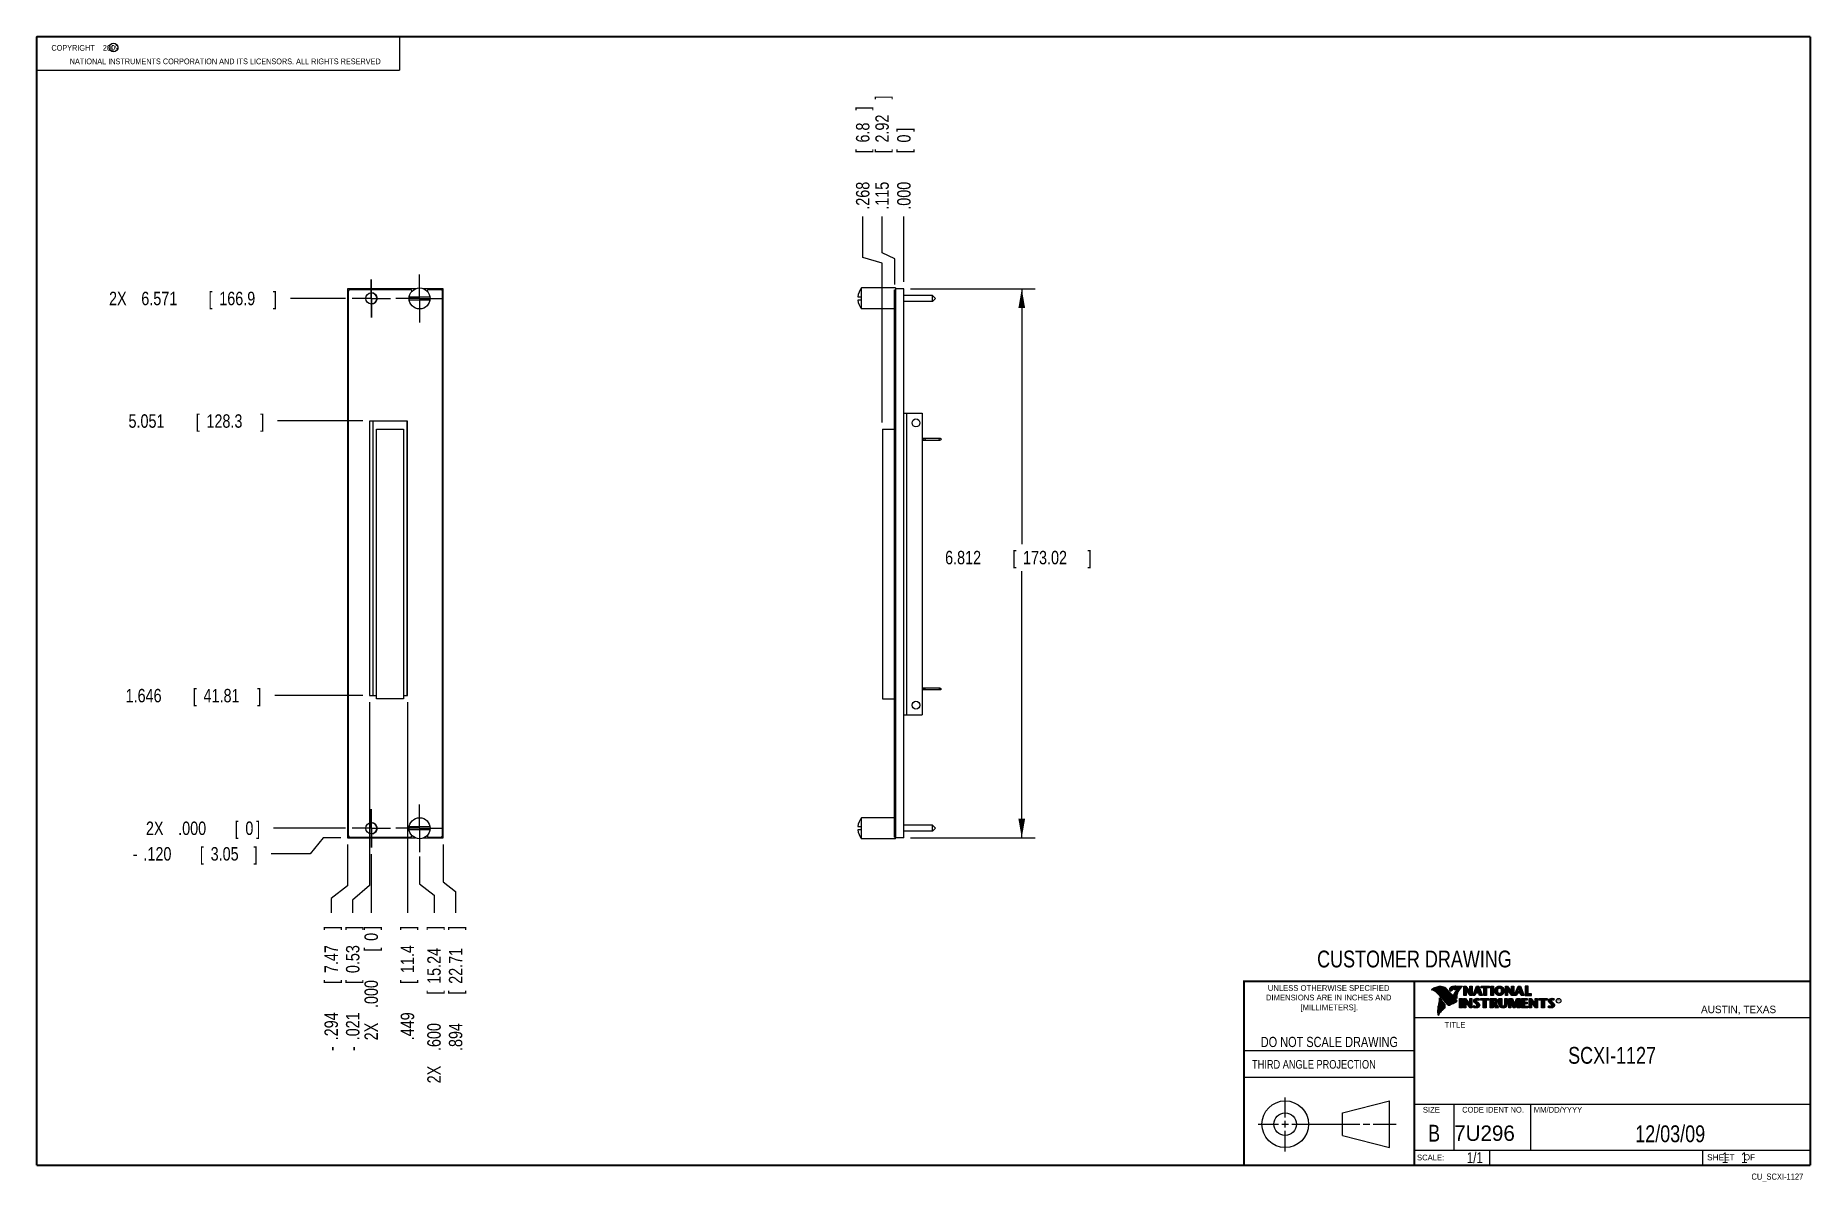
# Model space of a CAD drawing. Header units: inches. Extents: x 0.2 to 16.8, y 0.1 to 10.8.
import ezdxf
from ezdxf.enums import TextEntityAlignment as Align

# ---------------------------------------------------------------- set-up
doc = ezdxf.new("R2010")
doc.units = ezdxf.units.IN
doc.header["$LTSCALE"] = 0.935
doc.header["$MEASUREMENT"] = 0
doc.linetypes.add('CENTER', pattern=[0.6, 0.375, -0.075, 0.075, -0.075])
doc.layers.get('0').update_dxf_attribs({"linetype": 'CONTINUOUS'})
doc.layers.add('DEFAULT_1', color=7, linetype='CENTER')
doc.layers.add('DIMENSIONS', color=7, linetype='CONTINUOUS')
doc.styles.get("Standard").update_dxf_attribs({"font": 'txt', "width": 0.8})
doc.dimstyles.new('DIMSTYLE_1', dxfattribs={"dimtxt": 0.125, "dimasz": 0.18, "dimexe": 0.18, "dimexo": 0.0625, "dimgap": 0.09, "dimtad": 0, "dimtih": 1, "dimtoh": 1, "dimdec": 3, "dimlfac": 1.333333, "dimzin": 4, "dimdsep": 46, "dimtxsty": 'STANDARD', "dimblk": '_FILLED', "dimblk1": '_FILLED', "dimblk2": '_FILLED', "dimcen": 0.09, "dimadec": 0, "dimazin": 0, "dimtp": 0.005, "dimtm": 0.005, "dimtfac": 1, "dimtdec": 3, "dimtofl": 0, "dimtmove": 0, "dimatfit": 3, "dimldrblk": '_FILLED', "dimfxl": 1, "dimtolj": 1, "dimtzin": 4, "dimarcsym": 0})
doc.dimstyles.new('DIMSTYLE_2', dxfattribs={"dimtxt": 0.125, "dimasz": 0.18, "dimexe": 0.18, "dimexo": 0.0625, "dimgap": 0.09, "dimtad": 0, "dimtih": 1, "dimtoh": 1, "dimdec": 3, "dimlfac": 1.333333, "dimzin": 4, "dimdsep": 46, "dimtxsty": 'STANDARD', "dimblk": '_FILLED', "dimblk1": '_FILLED', "dimblk2": '_FILLED', "dimcen": 0.09, "dimadec": 0, "dimazin": 0, "dimtp": 0.005, "dimtm": 0.005, "dimtfac": 1, "dimtdec": 3, "dimtofl": 0, "dimtmove": 0, "dimatfit": 3, "dimldrblk": '_FILLED', "dimfxl": 1, "dimtolj": 1, "dimtzin": 4, "dimarcsym": 0})

msp = doc.modelspace()

# ---------------------------------------------------------------- texts
at = {"color": 2, "linetype": 'CONTINUOUS', "width": 0.8}
for s, height, p in [('c', 0.053, (0.94601, 10.63633)), ('NATIONAL INSTRUMENTS CORPORATION AND ITS LICENSORS. ALL RIGHTS RESERVED', 0.053, (0.55829, 10.50165)), ('THIRD ANGLE PROJECTION', 0.08, (11.55636, 1.15843))]:
    msp.add_text(s, height=height, dxfattribs=at).set_placement(p)
at = {"color": 7, "linetype": 'CONTINUOUS', "width": 0.8}
for s, height, p in [('CUSTOMER DRAWING', 0.15625, (13.06681, 2.10012)), ('DO NOT SCALE DRAWING', 0.095, (12.27541, 1.35924)), ('B', 0.15625, (13.24972, 0.47983))]:
    msp.add_text(s, height=height, dxfattribs=at).set_placement(p, align=Align.CENTER)
at = {"color": 2, "linetype": 'CONTINUOUS'}
for s, p in [('DIMENSIONS ARE IN INCHES AND', (12.26882, 1.79329)), ('UNLESS OTHERWISE SPECIFIED', (12.26882, 1.88192)), ('[MILLIMETERS].', (12.27462, 1.70154))]:
    msp.add_text(s, height=0.053254, dxfattribs=at).set_placement(p, align=Align.CENTER)
for s, height, p in [('R', 0.02174, (14.39705, 1.77824)), ('AUSTIN, TEXAS', 0.069617, (15.73268, 1.67446)), ('TITLE', 0.053254, (13.34735, 1.5397)), ('SIZE', 0.053254, (13.14508, 0.74944)), ('MM/DD/YYYY', 0.053254, (14.1765, 0.74944)), ('SCALE:', 0.053254, (13.09038, 0.30526)), ('SHEET    OF', 0.057262, (15.78922, 0.30524))]:
    msp.add_text(s, height=height, dxfattribs=at).set_placement(p)
at = {"color": 2, "linetype": 'CONTINUOUS', "width": 0.95}
msp.add_text('CODE IDENT NO.', height=0.053254, dxfattribs=at).set_placement((13.79778, 0.74944), align=Align.CENTER)
at = {"color": 7, "linetype": 'CONTINUOUS'}
msp.add_text('7U296', height=0.143155, dxfattribs=at).set_placement((13.43633, 0.4866))
at = {"color": 7, "linetype": 'CONTINUOUS', "width": 0.8}
msp.add_text('1/1', height=0.1, dxfattribs=at).set_placement((13.70254, 0.28053), align=Align.RIGHT)
at = {"color": 2, "linetype": 'CONTINUOUS', "width": 0.8}
msp.add_text('CU_SCXI-1127', height=0.057262, dxfattribs=at).set_placement((16.68366, 0.12536), align=Align.RIGHT)
at = {"color": 2, "linetype": 'CONTINUOUS', "insert": (0.31251, 10.68047), "char_height": 0.053, "width": 0.8904, "attachment_point": 1}
msp.add_mtext('    COPYRIGHT    2009', dxfattribs=at)
at = {"color": 7, "linetype": 'CONTINUOUS'}
for s, insert, char_height, width, attachment_point in [('SCXI-1127\\P ', (14.90514, 1.36034), 0.15625, 1.125, 2), ('12/03/09 ', (15.44554, 0.63066), 0.15625, 1.125, 2), ('    1    1', (15.80754, 0.38053), 0.1, 0.8, 1)]:
    msp.add_mtext(s, dxfattribs=dict(at, insert=insert, char_height=char_height, width=width, attachment_point=attachment_point))

# ---------------------------------------------------------------- blocks, each defined once
blk = doc.blocks.new('*D0')
at = {"layer": 'DIMENSIONS', "color": 2, "linetype": 'CONTINUOUS'}
for p, q in [((8.114, 8.747), (8.114, 9.086)), ((8.232, 8.692), (8.114, 8.747)), ((8.232, 8.452), (8.232, 8.692))]:
    blk.add_line(p, q, dxfattribs=at)
at = {"layer": 'DIMENSIONS', "color": 2, "linetype": 'CONTINUOUS', "width": 0.8}
for s, p in [(']', (8.177, 10.173)), ('2.92', (8.177, 9.773)), ('[', (8.177, 9.673)), ('.115', (8.177, 9.148))]:
    blk.add_text(s, height=0.125, rotation=90, dxfattribs=at).set_placement(p)
blk = doc.blocks.new('_FILLED')
at = {"color": 0, "linetype": 'BYBLOCK'}
blk.add_solid([(0, 0), (-1, 0.174), (-1, -0.174)], dxfattribs=at)
blk = doc.blocks.new('*D1')
at = {"layer": 'DIMENSIONS', "color": 2, "linetype": 'CONTINUOUS'}
for p, q in [((7.935, 8.703), (7.935, 9.086)), ((8.117, 8.651), (7.935, 8.703)), ((8.117, 7.169), (8.117, 8.651))]:
    blk.add_line(p, q, dxfattribs=at)
at = {"layer": 'DIMENSIONS', "color": 2, "linetype": 'CONTINUOUS', "width": 0.8}
for s, p in [(']', (7.997, 10.073)), ('6.8', (7.997, 9.773)), ('[', (7.997, 9.673)), ('.268', (7.997, 9.148))]:
    blk.add_text(s, height=0.125, rotation=90, dxfattribs=at).set_placement(p)
blk = doc.blocks.new('*D2')
at = {"layer": 'DIMENSIONS', "color": 2, "linetype": 'CONTINUOUS'}
blk.add_line((8.318, 8.476), (8.318, 9.086), dxfattribs=at)
at = {"layer": 'DIMENSIONS', "color": 2, "linetype": 'CONTINUOUS', "width": 0.8}
for s, p in [(']', (8.38, 9.873)), ('0', (8.38, 9.773)), ('[', (8.38, 9.673)), ('.000', (8.38, 9.148))]:
    blk.add_text(s, height=0.125, rotation=90, dxfattribs=at).set_placement(p)
blk = doc.blocks.new('*D3')
at = {"layer": 'DIMENSIONS', "color": 2, "linetype": 'CONTINUOUS'}
for p, q in [((2.917, 3.304), (2.794, 3.156)), ((3.08, 3.304), (2.917, 3.304)), ((2.794, 3.156), (2.432, 3.156))]:
    blk.add_line(p, q, dxfattribs=at)
at = {"layer": 'DIMENSIONS', "color": 2, "linetype": 'CONTINUOUS', "width": 0.8}
for s, p in [('-', (1.144, 3.094)), ('.120', (1.244, 3.094)), ('[', (1.769, 3.094)), ('3.05', (1.869, 3.094)), (']', (2.269, 3.094))]:
    blk.add_text(s, height=0.125, dxfattribs=at).set_placement(p)
blk = doc.blocks.new('*D4')
at = {"layer": 'DIMENSIONS', "color": 2, "linetype": 'CONTINUOUS'}
blk.add_line((3.284, 4.629), (2.466, 4.629), dxfattribs=at)
at = {"layer": 'DIMENSIONS', "color": 2, "linetype": 'CONTINUOUS', "width": 0.8}
for s, p in [('1.646', (1.078, 4.566)), ('[', (1.703, 4.566)), ('41.81', (1.803, 4.566)), (']', (2.303, 4.566))]:
    blk.add_text(s, height=0.125, dxfattribs=at).set_placement(p)
blk = doc.blocks.new('*D5')
at = {"layer": 'DIMENSIONS', "color": 2, "linetype": 'CONTINUOUS'}
blk.add_line((3.284, 7.183), (2.492, 7.183), dxfattribs=at)
at = {"layer": 'DIMENSIONS', "color": 2, "linetype": 'CONTINUOUS', "width": 0.8}
for s, p in [('5.051', (1.105, 7.12)), ('[', (1.73, 7.12)), ('128.3', (1.83, 7.12)), (']', (2.33, 7.12))]:
    blk.add_text(s, height=0.125, dxfattribs=at).set_placement(p)
blk = doc.blocks.new('*D6')
at = {"layer": 'DIMENSIONS', "color": 2, "linetype": 'CONTINUOUS'}
blk.add_line((3.123, 8.323), (2.612, 8.323), dxfattribs=at)
at = {"layer": 'DIMENSIONS', "color": 2, "linetype": 'CONTINUOUS', "width": 0.8}
for s, p in [('2X ', (0.924, 8.26)), ('6.571', (1.224, 8.26)), ('[', (1.849, 8.26)), ('166.9', (1.949, 8.26)), (']', (2.449, 8.26))]:
    blk.add_text(s, height=0.125, dxfattribs=at).set_placement(p)
blk = doc.blocks.new('*D7')
at = {"layer": 'DIMENSIONS', "color": 2, "linetype": 'CONTINUOUS'}
blk.add_line((3.123, 3.394), (2.455, 3.394), dxfattribs=at)
at = {"layer": 'DIMENSIONS', "color": 2, "linetype": 'CONTINUOUS', "width": 0.8}
for s, p in [('2X ', (1.267, 3.332)), ('.000', (1.567, 3.332)), ('[', (2.092, 3.332)), ('0', (2.192, 3.332)), (']', (2.292, 3.332))]:
    blk.add_text(s, height=0.125, dxfattribs=at).set_placement(p)
blk = doc.blocks.new('*D8')
at = {"layer": 'DIMENSIONS', "color": 2, "linetype": 'CONTINUOUS'}
for p, q in [((8.38, 8.413), (9.539, 8.413)), ((9.414, 8.413), (9.414, 6.037)), ((9.414, 3.304), (9.414, 5.787)), ((8.38, 3.304), (9.539, 3.304))]:
    blk.add_line(p, q, dxfattribs=at)
at = {"layer": 'DIMENSIONS', "color": 2, "linetype": 'CONTINUOUS', "xscale": 0.18, "yscale": 0.18, "zscale": 0.18}
for p, rotation in [((9.414, 8.413), 90), ((9.414, 3.304), 270)]:
    blk.add_blockref('_FILLED', p, dxfattribs=dict(at, rotation=rotation))
at = {"layer": 'DIMENSIONS', "color": 2, "linetype": 'CONTINUOUS', "width": 0.8}
for s, p in [('6.812', (8.701, 5.85)), ('[', (9.326, 5.85)), ('173.02', (9.426, 5.85)), (']', (10.026, 5.85))]:
    blk.add_text(s, height=0.125, dxfattribs=at).set_placement(p)
blk = doc.blocks.new('*D9')
at = {"layer": 'DIMENSIONS', "color": 2, "linetype": 'CONTINUOUS'}
for p, q in [((3.142, 3.242), (3.142, 2.858)), ((3.142, 2.858), (2.991, 2.741)), ((2.991, 2.741), (2.991, 2.609))]:
    blk.add_line(p, q, dxfattribs=at)
at = {"layer": 'DIMENSIONS', "color": 2, "linetype": 'CONTINUOUS', "width": 0.8}
for s, p in [(']', (3.053, 2.447)), ('7.47', (3.053, 2.047)), ('[', (3.053, 1.947)), ('.294', (3.053, 1.422)), ('-', (3.053, 1.322))]:
    blk.add_text(s, height=0.125, rotation=90, dxfattribs=at).set_placement(p)
blk = doc.blocks.new('*D10')
at = {"layer": 'DIMENSIONS', "color": 2, "linetype": 'CONTINUOUS'}
for p, q in [((3.813, 3.133), (3.813, 2.877)), ((3.813, 2.877), (3.947, 2.772)), ((3.947, 2.772), (3.947, 2.609))]:
    blk.add_line(p, q, dxfattribs=at)
at = {"layer": 'DIMENSIONS', "color": 2, "linetype": 'CONTINUOUS', "width": 0.8}
for s, p in [(']', (4.009, 2.447)), ('15.24', (4.009, 1.947)), ('[', (4.009, 1.847)), ('.600', (4.009, 1.322)), ('2X ', (4.009, 1.022))]:
    blk.add_text(s, height=0.125, rotation=90, dxfattribs=at).set_placement(p)
blk = doc.blocks.new('*D11')
at = {"layer": 'DIMENSIONS', "color": 2, "linetype": 'CONTINUOUS'}
for p, q in [((3.347, 4.566), (3.347, 2.862)), ((3.347, 2.862), (3.19, 2.725)), ((3.19, 2.725), (3.19, 2.609))]:
    blk.add_line(p, q, dxfattribs=at)
at = {"layer": 'DIMENSIONS', "color": 2, "linetype": 'CONTINUOUS', "width": 0.8}
for s, p in [(']', (3.253, 2.447)), ('0.53', (3.253, 2.047)), ('[', (3.253, 1.947)), ('.021', (3.253, 1.422)), ('-', (3.253, 1.322))]:
    blk.add_text(s, height=0.125, rotation=90, dxfattribs=at).set_placement(p)
blk = doc.blocks.new('*D12')
at = {"layer": 'DIMENSIONS', "color": 2, "linetype": 'CONTINUOUS'}
blk.add_line((3.699, 4.566), (3.699, 2.609), dxfattribs=at)
at = {"layer": 'DIMENSIONS', "color": 2, "linetype": 'CONTINUOUS', "width": 0.8}
for s, p in [(']', (3.762, 2.447)), ('11.4', (3.762, 2.047)), ('[', (3.762, 1.947)), ('.449', (3.762, 1.422))]:
    blk.add_text(s, height=0.125, rotation=90, dxfattribs=at).set_placement(p)
blk = doc.blocks.new('*D13')
at = {"layer": 'DIMENSIONS', "color": 2, "linetype": 'CONTINUOUS'}
blk.add_line((3.363, 3.154), (3.363, 2.609), dxfattribs=at)
at = {"layer": 'DIMENSIONS', "color": 2, "linetype": 'CONTINUOUS', "width": 0.8}
for s, p in [(']', (3.425, 2.447)), ('0', (3.425, 2.347)), ('[', (3.425, 2.247)), ('.000', (3.425, 1.722)), ('2X ', (3.425, 1.422))]:
    blk.add_text(s, height=0.125, rotation=90, dxfattribs=at).set_placement(p)
blk = doc.blocks.new('*D14')
at = {"layer": 'DIMENSIONS', "color": 2, "linetype": 'CONTINUOUS'}
for p, q in [((4.033, 3.242), (4.033, 2.896)), ((4.033, 2.896), (4.147, 2.806)), ((4.147, 2.806), (4.147, 2.609))]:
    blk.add_line(p, q, dxfattribs=at)
at = {"layer": 'DIMENSIONS', "color": 2, "linetype": 'CONTINUOUS', "width": 0.8}
for s, p in [(']', (4.21, 2.447)), ('22.71', (4.21, 1.947)), ('[', (4.21, 1.847)), ('.894', (4.21, 1.322))]:
    blk.add_text(s, height=0.125, rotation=90, dxfattribs=at).set_placement(p)

# ---------------------------------------------------------------- dimensions: what is measured, and where the dimension line sits
at = {"layer": 'DIMENSIONS', "color": 2, "linetype": 'CONTINUOUS'}
for feature_location, offset, dtype, origin, picture, middle in [((8.11715, 7.16948), (-0.18259, 1.9161), 0, (8.31793, 8.41348), '*D1', (7.93456, 9.66058)), ((8.23168, 8.45198), (-0.11766, 0.6336), 0, (8.31793, 8.41348), '*D0', (8.11402, 9.71058)), ((8.3179333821, 8.4759788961), (0, 0.6095976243), 1, (8.3179333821, 8.4134788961), '*D2', (8.3179333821, 9.5605765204)), ((3.28441, 7.18273), (-0.79195, 0), 0, (3.18516, 3.39448), '*D5', (1.76747, 7.18273)), ((3.28441, 4.62898), (-0.81874, 0), 0, (3.18516, 3.39448), '*D4', (1.74067, 4.62898)), ((3.69941, 4.56648), (0, -1.957), 1, (3.36266, 3.21698), '*D12', (3.69941, 1.98448)), ((4.03316, 3.24198), (0.11432, -0.6325), 0, (3.36266, 3.21698), '*D14', (4.14748, 1.93448))]:
    dim = msp.add_ordinate_dim(feature_location=feature_location, offset=offset, dtype=dtype, origin=origin, dimstyle='DIMSTYLE_1', dxfattribs=at)
    dim.commit()
    dim.dimension.update_dxf_attribs({"geometry": picture, "text_midpoint": middle})
for feature_location, offset, dtype, origin, text, picture, middle in [((3.12266, 8.32273), (-0.51073, 0), 0, (3.18516, 3.39448), '2X <>', '*D6', (1.73693, 8.32273)), ((3.34691, 4.56648), (-0.15673, -1.957), 0, (3.36266, 3.21698), '-<>', '*D11', (3.19018, 1.93448)), ((3.07966, 3.30448), (-0.64816, -0.14829), 0, (3.18516, 3.39448), '-<>', '*D3', (1.7565, 3.15619)), ((3.1226623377, 3.3944788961), (-0.668, 0), 0, (3.1851623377, 3.3944788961), '2X <>', '*D7', (1.8296623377, 3.3944788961)), ((3.14216, 3.24198), (-0.15122, -0.6325), 0, (3.36266, 3.21698), '-<>', '*D9', (2.99094, 1.93448)), ((3.3626623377, 3.1544788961), (0, -0.545), 1, (3.3626623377, 3.2169788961), '2X <>', '*D13', (3.3626623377, 1.9844788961)), ((3.81266, 3.13348), (0.13399, -0.524), 0, (3.36266, 3.21698), '2X <>', '*D10', (3.94665, 1.78448))]:
    dim = msp.add_ordinate_dim(feature_location=feature_location, offset=offset, dtype=dtype, origin=origin, text=text, dimstyle='DIMSTYLE_1', dxfattribs=at)
    dim.commit()
    dim.dimension.update_dxf_attribs({"geometry": picture, "text_midpoint": middle})
dim = msp.add_linear_dim(base=(9.414, 8.41348), p1=(8.38043, 3.30448), p2=(8.38043, 8.41348), angle=90, dimstyle='DIMSTYLE_2', dxfattribs=at)
dim.commit()
dim.dimension.update_dxf_attribs({"geometry": '*D8', "text_midpoint": (9.414, 5.91242), "dimtype": 160})

# ---------------------------------------------------------------- linework, layer by layer
at = {"color": 2, "linetype": 'CONTINUOUS'}
for p, q in [((0.25001, 10.7586), (3.62501, 10.7586)), ((0.25001, 10.7586), (0.25001, 10.4456)), ((3.62501, 10.7586), (3.62501, 10.4456)), ((0.25001, 10.4456), (3.62501, 10.4456)), ((13.06524, 1.96953), (16.74504, 1.96953)), ((13.06524, 1.96953), (13.06524, 0.26053)), ((13.23112, 1.89338), (13.23112, 1.89487)), ((13.23467, 1.89211), (13.23467, 1.89717)), ((13.23823, 1.89072), (13.23823, 1.89937)), ((13.24178, 1.88921), (13.24178, 1.90148)), ((13.24534, 1.88757), (13.24534, 1.90349)), ((13.24889, 1.8858), (13.24889, 1.90537)), ((13.25245, 1.88389), (13.25245, 1.90695)), ((13.256, 1.88183), (13.256, 1.90844)), ((13.25955, 1.87962), (13.25955, 1.90983)), ((13.26311, 1.87724), (13.26311, 1.91114)), ((13.26666, 1.87469), (13.26666, 1.91236)), ((13.27022, 1.87195), (13.27022, 1.9135)), ((13.27377, 1.86901), (13.27377, 1.91455)), ((13.27733, 1.86584), (13.27733, 1.91553)), ((13.28088, 1.86243), (13.28088, 1.91642)), ((13.28444, 1.85873), (13.28444, 1.91727)), ((13.28799, 1.85487), (13.28799, 1.91812)), ((13.29154, 1.85098), (13.29154, 1.91881)), ((13.2951, 1.84706), (13.2951, 1.91935)), ((13.29865, 1.84311), (13.29865, 1.91976)), ((13.30221, 1.83913), (13.30221, 1.92002)), ((13.30576, 1.83512), (13.30576, 1.92013)), ((13.30932, 1.83108), (13.30932, 1.92011)), ((13.31287, 1.82701), (13.31287, 1.91995)), ((13.31643, 1.8229), (13.31643, 1.91964)), ((13.31998, 1.81877), (13.31998, 1.91919)), ((13.32353, 1.8146), (13.32353, 1.9186)), ((13.32709, 1.8104), (13.32709, 1.91788)), ((13.33064, 1.80617), (13.33064, 1.91718)), ((13.3342, 1.80197), (13.3342, 1.91628)), ((13.33775, 1.79782), (13.33775, 1.91515)), ((13.34131, 1.79371), (13.34131, 1.91378)), ((13.34486, 1.78966), (13.34486, 1.91216)), ((13.34841, 1.78565), (13.34841, 1.91026)), ((13.35197, 1.78168), (13.35197, 1.90806)), ((13.35552, 1.77776), (13.35552, 1.90551)), ((13.35908, 1.77389), (13.35908, 1.90255)), ((13.36263, 1.77005), (13.36263, 1.89912)), ((13.36619, 1.76626), (13.36619, 1.89522)), ((13.36974, 1.76251), (13.36974, 1.89151)), ((13.3733, 1.75881), (13.3733, 1.88779)), ((13.37685, 1.75559), (13.37685, 1.88406)), ((13.3804, 1.75292), (13.3804, 1.88032)), ((13.38396, 1.75121), (13.38396, 1.87658)), ((13.38751, 1.75092), (13.38751, 1.87282)), ((13.40222, 1.87796), (13.39013, 1.89218)), ((13.39107, 1.7518), (13.39107, 1.86907)), ((13.40289, 1.88104), (13.39274, 1.89296)), ((13.39462, 1.89075), (13.39462, 1.89989)), ((13.39462, 1.75332), (13.39462, 1.8653)), ((13.39818, 1.88658), (13.39818, 1.90616)), ((13.39818, 1.75478), (13.39818, 1.86153)), ((13.40173, 1.8824), (13.40173, 1.91011)), ((13.40173, 1.75627), (13.40173, 1.85744)), ((13.40529, 1.88228), (13.40529, 1.91288)), ((13.40529, 1.75779), (13.40529, 1.85313)), ((13.40884, 1.88443), (13.40884, 1.91496)), ((13.40884, 1.75933), (13.40884, 1.84883)), ((13.41239, 1.88698), (13.41239, 1.91671)), ((13.41239, 1.76089), (13.41239, 1.84452)), ((13.41595, 1.89003), (13.41595, 1.91816)), ((13.41595, 1.76248), (13.41595, 1.84021)), ((13.4195, 1.89369), (13.4195, 1.91934)), ((13.4195, 1.76409), (13.4195, 1.83591)), ((13.42306, 1.89637), (13.42306, 1.92027)), ((13.42306, 1.76573), (13.42306, 1.83161)), ((13.42661, 1.89822), (13.42661, 1.92095)), ((13.42661, 1.76739), (13.42661, 1.8273)), ((13.43017, 1.89946), (13.43017, 1.92144)), ((13.43017, 1.76908), (13.43017, 1.823)), ((13.44136, 1.83283), (13.43192, 1.84365)), ((13.43372, 1.89972), (13.43372, 1.92195)), ((13.43372, 1.7708), (13.43372, 1.8187)), ((13.44327, 1.83444), (13.4349, 1.84404)), ((13.43727, 1.89906), (13.43727, 1.9224)), ((13.43727, 1.84132), (13.43727, 1.84907)), ((13.44083, 1.89795), (13.44083, 1.92278)), ((13.44083, 1.83724), (13.44083, 1.85725)), ((13.44438, 1.89725), (13.44438, 1.9231)), ((13.44438, 1.83308), (13.44438, 1.86652)), ((13.44794, 1.89688), (13.44794, 1.92337)), ((13.44794, 1.82881), (13.44794, 1.87298)), ((13.45149, 1.89664), (13.45149, 1.92357)), ((13.45149, 1.82467), (13.45149, 1.8764)), ((13.45293, 1.92614), (13.51325, 1.92706)), ((13.453, 1.92364), (13.50667, 1.92446)), ((13.45505, 1.8965), (13.45505, 1.92367)), ((13.45505, 1.82065), (13.45505, 1.87803)), ((13.4586, 1.89642), (13.4586, 1.92372)), ((13.4586, 1.83026), (13.4586, 1.87896)), ((13.46216, 1.89573), (13.46216, 1.92378)), ((13.46216, 1.85354), (13.46216, 1.87953)), ((13.46571, 1.8935), (13.46571, 1.92383)), ((13.46571, 1.8636), (13.46571, 1.87975)), ((13.46926, 1.87203), (13.46926, 1.92389)), ((13.47282, 1.87938), (13.47282, 1.92394)), ((13.47637, 1.88593), (13.47637, 1.92399)), ((13.47993, 1.89186), (13.47993, 1.92405)), ((13.48348, 1.89728), (13.48348, 1.9241)), ((13.48704, 1.90228), (13.48704, 1.92416)), ((13.49059, 1.90692), (13.49059, 1.92421)), ((13.49415, 1.91125), (13.49415, 1.92427)), ((13.4977, 1.9153), (13.4977, 1.92432)), ((13.50125, 1.9191), (13.50125, 1.92437)), ((13.52607, 1.92627), (13.54513, 1.92627)), ((13.52607, 1.83895), (13.52607, 1.92627)), ((13.54661, 1.83895), (13.52607, 1.83895)), ((13.5286, 1.92374), (13.54388, 1.92374)), ((13.5286, 1.84148), (13.5286, 1.92374)), ((13.54409, 1.84148), (13.5286, 1.84148)), ((13.53324, 1.84148), (13.53324, 1.92374)), ((13.53672, 1.84148), (13.53672, 1.92374)), ((13.5402, 1.84148), (13.5402, 1.92374)), ((13.54409, 1.89763), (13.54367, 1.92374)), ((13.54388, 1.92374), (13.58542, 1.86899)), ((13.58728, 1.84148), (13.54409, 1.89763)), ((13.54409, 1.89763), (13.54409, 1.84148)), ((13.54513, 1.92627), (13.58289, 1.87651)), ((13.58603, 1.83895), (13.54661, 1.89019)), ((13.54661, 1.89019), (13.54661, 1.83895)), ((13.54715, 1.89365), (13.54715, 1.91943)), ((13.55062, 1.88913), (13.55062, 1.91485)), ((13.5541, 1.88461), (13.5541, 1.91027)), ((13.55757, 1.8801), (13.55757, 1.90569)), ((13.56105, 1.87558), (13.56105, 1.90111)), ((13.56452, 1.87106), (13.56452, 1.89653)), ((13.568, 1.86654), (13.568, 1.89195)), ((13.57147, 1.86202), (13.57147, 1.88737)), ((13.57495, 1.85751), (13.57495, 1.88279)), ((13.57843, 1.85299), (13.57843, 1.8782)), ((13.5819, 1.84847), (13.5819, 1.87362)), ((13.58289, 1.92627), (13.60361, 1.92627)), ((13.58289, 1.87651), (13.58289, 1.92627)), ((13.58538, 1.84395), (13.58542, 1.86899)), ((13.58542, 1.92374), (13.60109, 1.92374)), ((13.58542, 1.86899), (13.58542, 1.92374)), ((13.60361, 1.83895), (13.58603, 1.83895)), ((13.60109, 1.84148), (13.58728, 1.84148)), ((13.58885, 1.84148), (13.58885, 1.92374)), ((13.59233, 1.84148), (13.59233, 1.92374)), ((13.5958, 1.84148), (13.5958, 1.92374)), ((13.59928, 1.84148), (13.59928, 1.92374)), ((13.60109, 1.92374), (13.60109, 1.84148)), ((13.60361, 1.92627), (13.60361, 1.83895)), ((13.60876, 1.83899), (13.6444, 1.92621)), ((13.6294, 1.83899), (13.60876, 1.83899)), ((13.61252, 1.84151), (13.6461, 1.92368)), ((13.6277, 1.84151), (13.61252, 1.84151)), ((13.61666, 1.84151), (13.61666, 1.85163)), ((13.62013, 1.84151), (13.62013, 1.86014)), ((13.62361, 1.84151), (13.62361, 1.86864)), ((13.62708, 1.84151), (13.62708, 1.87715)), ((13.63607, 1.86235), (13.6277, 1.84151)), ((13.63778, 1.85982), (13.6294, 1.83899)), ((13.63056, 1.84863), (13.63056, 1.88565)), ((13.63403, 1.85728), (13.63403, 1.89416)), ((13.66648, 1.86235), (13.63607, 1.86235)), ((13.63751, 1.86235), (13.63751, 1.90266)), ((13.66466, 1.85982), (13.63778, 1.85982)), ((13.63884, 1.87112), (13.65003, 1.90732)), ((13.66391, 1.87112), (13.63884, 1.87112)), ((13.64098, 1.87806), (13.64098, 1.91116)), ((13.64098, 1.86235), (13.64098, 1.87112)), ((13.64227, 1.87365), (13.65189, 1.90479)), ((13.6606, 1.87365), (13.64227, 1.87365)), ((13.6444, 1.92621), (13.66641, 1.92621)), ((13.64446, 1.88931), (13.64446, 1.91967)), ((13.64446, 1.86235), (13.64446, 1.87112)), ((13.6461, 1.92368), (13.66467, 1.92368)), ((13.64793, 1.90055), (13.64793, 1.92368)), ((13.64793, 1.86235), (13.64793, 1.87112)), ((13.65003, 1.90732), (13.65407, 1.90732)), ((13.65141, 1.90732), (13.65141, 1.92368)), ((13.65141, 1.86235), (13.65141, 1.87112)), ((13.65189, 1.90479), (13.65213, 1.90479)), ((13.65213, 1.90479), (13.6606, 1.87365)), ((13.65407, 1.90732), (13.66391, 1.87112)), ((13.65489, 1.90431), (13.65489, 1.92368)), ((13.65489, 1.86235), (13.65489, 1.87112)), ((13.65836, 1.89153), (13.65836, 1.92368)), ((13.65836, 1.86235), (13.65836, 1.87112)), ((13.66184, 1.87875), (13.66184, 1.92368)), ((13.66184, 1.86235), (13.66184, 1.87112)), ((13.67167, 1.83899), (13.66466, 1.85982)), ((13.66467, 1.92368), (13.69586, 1.84151)), ((13.66531, 1.86235), (13.66531, 1.92199)), ((13.66641, 1.92621), (13.69953, 1.83899)), ((13.67349, 1.84151), (13.66648, 1.86235)), ((13.66879, 1.85548), (13.66879, 1.91284)), ((13.69953, 1.83899), (13.67167, 1.83899)), ((13.67226, 1.84516), (13.67226, 1.90368)), ((13.69586, 1.84151), (13.67349, 1.84151)), ((13.67574, 1.84151), (13.67574, 1.89453)), ((13.67921, 1.84151), (13.67921, 1.88537)), ((13.68269, 1.84151), (13.68269, 1.87622)), ((13.68616, 1.84151), (13.68616, 1.86706)), ((13.68662, 1.92621), (13.76343, 1.92621)), ((13.68662, 1.90994), (13.68662, 1.92621)), ((13.71181, 1.90994), (13.68662, 1.90994)), ((13.68915, 1.92368), (13.7609, 1.92368)), ((13.68915, 1.91247), (13.68915, 1.92368)), ((13.71434, 1.91247), (13.68915, 1.91247)), ((13.68964, 1.84151), (13.68964, 1.85791)), ((13.69312, 1.91247), (13.69312, 1.92368)), ((13.69312, 1.84151), (13.69312, 1.84875)), ((13.69659, 1.91247), (13.69659, 1.92368)), ((13.70007, 1.91247), (13.70007, 1.92368)), ((13.70354, 1.91247), (13.70354, 1.92368)), ((13.70702, 1.91247), (13.70702, 1.92368)), ((13.71049, 1.91247), (13.71049, 1.92368)), ((13.71181, 1.83899), (13.71181, 1.90994)), ((13.73824, 1.83899), (13.71181, 1.83899)), ((13.71434, 1.91247), (13.71397, 1.92368)), ((13.71434, 1.84151), (13.71434, 1.91247)), ((13.73571, 1.84151), (13.71434, 1.84151)), ((13.71744, 1.84151), (13.71744, 1.92368)), ((13.72092, 1.84151), (13.72092, 1.92368)), ((13.72439, 1.84151), (13.72439, 1.92368)), ((13.72787, 1.84151), (13.72787, 1.92368)), ((13.73135, 1.84151), (13.73135, 1.92368)), ((13.73571, 1.91247), (13.73482, 1.92368)), ((13.7609, 1.91247), (13.73571, 1.91247)), ((13.73571, 1.91247), (13.73571, 1.84151)), ((13.76343, 1.90994), (13.73824, 1.90994)), ((13.73824, 1.90994), (13.73824, 1.83899)), ((13.7383, 1.91247), (13.7383, 1.92368)), ((13.74177, 1.91247), (13.74177, 1.92368)), ((13.74525, 1.91247), (13.74525, 1.92368)), ((13.74872, 1.91247), (13.74872, 1.92368)), ((13.7522, 1.91247), (13.7522, 1.92368)), ((13.75567, 1.91247), (13.75567, 1.92368)), ((13.75915, 1.91247), (13.75915, 1.92368)), ((13.7609, 1.92368), (13.7609, 1.91247)), ((13.76343, 1.92621), (13.76343, 1.90994)), ((13.77684, 1.92621), (13.80314, 1.92621)), ((13.77684, 1.83899), (13.77684, 1.92621)), ((13.80314, 1.83899), (13.77684, 1.83899)), ((13.77937, 1.92368), (13.80061, 1.92368)), ((13.77937, 1.84151), (13.77937, 1.92368)), ((13.80061, 1.84151), (13.77937, 1.84151)), ((13.78348, 1.84151), (13.78348, 1.92368)), ((13.78695, 1.84151), (13.78695, 1.92368)), ((13.79043, 1.84151), (13.79043, 1.92368)), ((13.7939, 1.84151), (13.7939, 1.92368)), ((13.79738, 1.84151), (13.79738, 1.92368)), ((13.80061, 1.92368), (13.80061, 1.84151)), ((13.80314, 1.92621), (13.80314, 1.83899)), ((13.8154, 1.88342), (13.81542, 1.88525)), ((13.81544, 1.88157), (13.8154, 1.88342)), ((13.81542, 1.88525), (13.81551, 1.88707)), ((13.81555, 1.87972), (13.81544, 1.88157)), ((13.81551, 1.88707), (13.81566, 1.88888)), ((13.81572, 1.87787), (13.81555, 1.87972)), ((13.81566, 1.88888), (13.81587, 1.89065)), ((13.81595, 1.87603), (13.81572, 1.87787)), ((13.81587, 1.89065), (13.81615, 1.89241)), ((13.81623, 1.87421), (13.81595, 1.87603)), ((13.81615, 1.89241), (13.81649, 1.89413)), ((13.81658, 1.8724), (13.81623, 1.87421)), ((13.81649, 1.89413), (13.81689, 1.89581)), ((13.81698, 1.87062), (13.81658, 1.8724)), ((13.81689, 1.89581), (13.81735, 1.89745)), ((13.81744, 1.86888), (13.81698, 1.87062)), ((13.81735, 1.89745), (13.81787, 1.89905)), ((13.81794, 1.86717), (13.81744, 1.86888)), ((13.81787, 1.89905), (13.81846, 1.90061)), ((13.81793, 1.88343), (13.81795, 1.88518)), ((13.81797, 1.88167), (13.81793, 1.88343)), ((13.8185, 1.8655), (13.81794, 1.86717)), ((13.81795, 1.88518), (13.81803, 1.88691)), ((13.81807, 1.87991), (13.81797, 1.88167)), ((13.81803, 1.88691), (13.81817, 1.88862)), ((13.81823, 1.87814), (13.81807, 1.87991)), ((13.81817, 1.88862), (13.81838, 1.89031)), ((13.81845, 1.87639), (13.81823, 1.87814)), ((13.81838, 1.89031), (13.81864, 1.89196)), ((13.81872, 1.87464), (13.81845, 1.87639)), ((13.81846, 1.90061), (13.8191, 1.90213)), ((13.81912, 1.86387), (13.8185, 1.8655)), ((13.81864, 1.89196), (13.81896, 1.89359)), ((13.81905, 1.87292), (13.81872, 1.87464)), ((13.81896, 1.89359), (13.81934, 1.89517)), ((13.81944, 1.87122), (13.81905, 1.87292)), ((13.8191, 1.90213), (13.81981, 1.90361)), ((13.81978, 1.86229), (13.81912, 1.86387)), ((13.81934, 1.89517), (13.81977, 1.89672)), ((13.81987, 1.86956), (13.81944, 1.87122)), ((13.81977, 1.89672), (13.82026, 1.89822)), ((13.8205, 1.86074), (13.81978, 1.86229)), ((13.81981, 1.90361), (13.82057, 1.90506)), ((13.82035, 1.86793), (13.81987, 1.86956)), ((13.82026, 1.89822), (13.82081, 1.89968)), ((13.82089, 1.86635), (13.82035, 1.86793)), ((13.82128, 1.85923), (13.8205, 1.86074)), ((13.82057, 1.90506), (13.8214, 1.90648)), ((13.82081, 1.89968), (13.82141, 1.90109)), ((13.82089, 1.86635), (13.82081, 1.89968)), ((13.82147, 1.86481), (13.82089, 1.86635)), ((13.82211, 1.85777), (13.82128, 1.85923)), ((13.8214, 1.90648), (13.82229, 1.90787)), ((13.82141, 1.90109), (13.82206, 1.90248)), ((13.8221, 1.86331), (13.82147, 1.86481)), ((13.82206, 1.90248), (13.82278, 1.90383)), ((13.82278, 1.86185), (13.8221, 1.86331)), ((13.82299, 1.85635), (13.82211, 1.85777)), ((13.82229, 1.90787), (13.82324, 1.90923)), ((13.82278, 1.90383), (13.82356, 1.90516)), ((13.8235, 1.86044), (13.82278, 1.86185)), ((13.82393, 1.85497), (13.82299, 1.85635)), ((13.82324, 1.90923), (13.82426, 1.91057)), ((13.82428, 1.85906), (13.8235, 1.86044)), ((13.82356, 1.90516), (13.82439, 1.90646)), ((13.82492, 1.85363), (13.82393, 1.85497)), ((13.82426, 1.91057), (13.82533, 1.91188)), ((13.82428, 1.85906), (13.82439, 1.90646)), ((13.82511, 1.85772), (13.82428, 1.85906)), ((13.82439, 1.90646), (13.82529, 1.90774)), ((13.82596, 1.85234), (13.82492, 1.85363)), ((13.82599, 1.85643), (13.82511, 1.85772)), ((13.82529, 1.90774), (13.82624, 1.909)), ((13.82533, 1.91188), (13.82646, 1.91315)), ((13.82706, 1.85109), (13.82596, 1.85234)), ((13.82692, 1.85518), (13.82599, 1.85643)), ((13.82624, 1.909), (13.82726, 1.91024)), ((13.82646, 1.91315), (13.82763, 1.91439)), ((13.8279, 1.85396), (13.82692, 1.85518)), ((13.8282, 1.84989), (13.82706, 1.85109)), ((13.82726, 1.91024), (13.82832, 1.91144)), ((13.82763, 1.91439), (13.82885, 1.91558)), ((13.8279, 1.85396), (13.82832, 1.91144)), ((13.82892, 1.8528), (13.8279, 1.85396)), ((13.82939, 1.84875), (13.8282, 1.84989)), ((13.82832, 1.91144), (13.82943, 1.91261)), ((13.82885, 1.91558), (13.8301, 1.91672)), ((13.82999, 1.85167), (13.82892, 1.8528)), ((13.83062, 1.84765), (13.82939, 1.84875)), ((13.82943, 1.91261), (13.83058, 1.91374)), ((13.8311, 1.8506), (13.82999, 1.85167)), ((13.8301, 1.91672), (13.83139, 1.9178)), ((13.83058, 1.91374), (13.83177, 1.91482)), ((13.8319, 1.84661), (13.83062, 1.84765)), ((13.8311, 1.8506), (13.83177, 1.91482)), ((13.83226, 1.84957), (13.8311, 1.8506)), ((13.83139, 1.9178), (13.83271, 1.91883)), ((13.83177, 1.91482), (13.83298, 1.91584)), ((13.83322, 1.84562), (13.8319, 1.84661)), ((13.83345, 1.8486), (13.83226, 1.84957)), ((13.83271, 1.91883), (13.83405, 1.91979)), ((13.83298, 1.91584), (13.83422, 1.9168)), ((13.83458, 1.84469), (13.83322, 1.84562)), ((13.83469, 1.84768), (13.83345, 1.8486)), ((13.83405, 1.91979), (13.83542, 1.92069)), ((13.83422, 1.9168), (13.83548, 1.91771)), ((13.83599, 1.84382), (13.83458, 1.84469)), ((13.83469, 1.84768), (13.83548, 1.91771)), ((13.83596, 1.84681), (13.83469, 1.84768)), ((13.83542, 1.92069), (13.83681, 1.92152)), ((13.83548, 1.91771), (13.83676, 1.91855)), ((13.83727, 1.846), (13.83596, 1.84681)), ((13.83745, 1.843), (13.83599, 1.84382)), ((13.83676, 1.91855), (13.83806, 1.91933)), ((13.83681, 1.92152), (13.83824, 1.9223)), ((13.83863, 1.84524), (13.83727, 1.846)), ((13.83895, 1.84225), (13.83745, 1.843)), ((13.83806, 1.91933), (13.8394, 1.92005)), ((13.83863, 1.84524), (13.83806, 1.91933)), ((13.83824, 1.9223), (13.8397, 1.92301)), ((13.84003, 1.84454), (13.83863, 1.84524)), ((13.84051, 1.84156), (13.83895, 1.84225)), ((13.8394, 1.92005), (13.84076, 1.92072)), ((13.8397, 1.92301), (13.84119, 1.92366)), ((13.8397, 1.88328), (13.83971, 1.88448)), ((13.83971, 1.88207), (13.8397, 1.88328)), ((13.83971, 1.88448), (13.83974, 1.88567)), ((13.83974, 1.88086), (13.83971, 1.88207)), ((13.83974, 1.88567), (13.83979, 1.88684)), ((13.8398, 1.87965), (13.83974, 1.88086)), ((13.83979, 1.88684), (13.83987, 1.888)), ((13.83987, 1.87845), (13.8398, 1.87965)), ((13.83987, 1.888), (13.83996, 1.88914)), ((13.83996, 1.87726), (13.83987, 1.87845)), ((13.83996, 1.88914), (13.84007, 1.89025)), ((13.84008, 1.87608), (13.83996, 1.87726)), ((13.84148, 1.8439), (13.84003, 1.84454)), ((13.84007, 1.89025), (13.8402, 1.89133)), ((13.84021, 1.87493), (13.84008, 1.87608)), ((13.8402, 1.89133), (13.84034, 1.89238)), ((13.84037, 1.87381), (13.84021, 1.87493)), ((13.84034, 1.89238), (13.84051, 1.89341)), ((13.84054, 1.87271), (13.84037, 1.87381)), ((13.84051, 1.89341), (13.84069, 1.8944)), ((13.84212, 1.84094), (13.84051, 1.84156)), ((13.84074, 1.87165), (13.84054, 1.87271)), ((13.84069, 1.8944), (13.84089, 1.89536)), ((13.84096, 1.87061), (13.84074, 1.87165)), ((13.84076, 1.92072), (13.84216, 1.92133)), ((13.84089, 1.89536), (13.84111, 1.8963)), ((13.84119, 1.8696), (13.84096, 1.87061)), ((13.84111, 1.8963), (13.84136, 1.89722)), ((13.84119, 1.92366), (13.84272, 1.92426)), ((13.84145, 1.86863), (13.84119, 1.8696)), ((13.84136, 1.89722), (13.84163, 1.89812)), ((13.84173, 1.86767), (13.84145, 1.86863)), ((13.84148, 1.8439), (13.84169, 1.8678)), ((13.84298, 1.84332), (13.84148, 1.8439)), ((13.84163, 1.89812), (13.84192, 1.89901)), ((13.84202, 1.86675), (13.84173, 1.86767)), ((13.84192, 1.89901), (13.84224, 1.89987)), ((13.84196, 1.89911), (13.84216, 1.92133)), ((13.84234, 1.86585), (13.84202, 1.86675)), ((13.84379, 1.84038), (13.84212, 1.84094)), ((13.84216, 1.92133), (13.84359, 1.92189)), ((13.84223, 1.88328), (13.84224, 1.88443)), ((13.84224, 1.88211), (13.84223, 1.88328)), ((13.84224, 1.89987), (13.84259, 1.90073)), ((13.84224, 1.88443), (13.84227, 1.88558)), ((13.84227, 1.88094), (13.84224, 1.88211)), ((13.84227, 1.88558), (13.84232, 1.88671)), ((13.84232, 1.87978), (13.84227, 1.88094)), ((13.84232, 1.88671), (13.84239, 1.88782)), ((13.84239, 1.87862), (13.84232, 1.87978)), ((13.84269, 1.86497), (13.84234, 1.86585)), ((13.84239, 1.88782), (13.84248, 1.88891)), ((13.84248, 1.87748), (13.84239, 1.87862)), ((13.84248, 1.88891), (13.84258, 1.88998)), ((13.84259, 1.87635), (13.84248, 1.87748)), ((13.84258, 1.88998), (13.8427, 1.89101)), ((13.84259, 1.90073), (13.84296, 1.90157)), ((13.84272, 1.87525), (13.84259, 1.87635)), ((13.84305, 1.86411), (13.84269, 1.86497)), ((13.8427, 1.89101), (13.84284, 1.89201)), ((13.84272, 1.92426), (13.84429, 1.9248)), ((13.84287, 1.87418), (13.84272, 1.87525)), ((13.84284, 1.89201), (13.843, 1.89298)), ((13.84304, 1.87314), (13.84287, 1.87418)), ((13.84296, 1.90157), (13.84336, 1.90239)), ((13.84454, 1.8428), (13.84298, 1.84332)), ((13.843, 1.89298), (13.84317, 1.89391)), ((13.84322, 1.87213), (13.84304, 1.87314)), ((13.84344, 1.86328), (13.84305, 1.86411)), ((13.84317, 1.89391), (13.84336, 1.89481)), ((13.84342, 1.87116), (13.84322, 1.87213)), ((13.84336, 1.90239), (13.84379, 1.9032)), ((13.84336, 1.89481), (13.84356, 1.89568)), ((13.84364, 1.87021), (13.84342, 1.87116)), ((13.84386, 1.86247), (13.84344, 1.86328)), ((13.84356, 1.89568), (13.84379, 1.89653)), ((13.84359, 1.92189), (13.84507, 1.9224)), ((13.84388, 1.8693), (13.84364, 1.87021)), ((13.84379, 1.9032), (13.84425, 1.90398)), ((13.84379, 1.89653), (13.84404, 1.89736)), ((13.84551, 1.8399), (13.84379, 1.84038)), ((13.84431, 1.86168), (13.84386, 1.86247)), ((13.84414, 1.86841), (13.84388, 1.8693)), ((13.84404, 1.89736), (13.84431, 1.89817)), ((13.84442, 1.86756), (13.84414, 1.86841)), ((13.84425, 1.90398), (13.84474, 1.90474)), ((13.84429, 1.9248), (13.84591, 1.92529)), ((13.84431, 1.89817), (13.8446, 1.89896)), ((13.84479, 1.86092), (13.84431, 1.86168)), ((13.84471, 1.86673), (13.84442, 1.86756)), ((13.84615, 1.84234), (13.84454, 1.8428)), ((13.8446, 1.89896), (13.84492, 1.89974)), ((13.84503, 1.86593), (13.84471, 1.86673)), ((13.84474, 1.90474), (13.84526, 1.90547)), ((13.8453, 1.86018), (13.84479, 1.86092)), ((13.84492, 1.89974), (13.84525, 1.9005)), ((13.84536, 1.86515), (13.84503, 1.86593)), ((13.84507, 1.9224), (13.84659, 1.92285)), ((13.84527, 1.90548), (13.84507, 1.9224)), ((13.84525, 1.9005), (13.84562, 1.90124)), ((13.84526, 1.90547), (13.84582, 1.90616)), ((13.84584, 1.85947), (13.8453, 1.86018)), ((13.84571, 1.8644), (13.84536, 1.86515)), ((13.84729, 1.83947), (13.84551, 1.8399)), ((13.84562, 1.90124), (13.846, 1.90196)), ((13.84608, 1.86368), (13.84571, 1.8644)), ((13.84582, 1.90616), (13.8464, 1.90683)), ((13.84604, 1.84237), (13.84583, 1.85949)), ((13.84642, 1.85879), (13.84584, 1.85947)), ((13.84591, 1.92529), (13.84755, 1.92571)), ((13.846, 1.90196), (13.84641, 1.90265)), ((13.84648, 1.86298), (13.84608, 1.86368)), ((13.84782, 1.84194), (13.84615, 1.84234)), ((13.8464, 1.90683), (13.84702, 1.90745)), ((13.84641, 1.90265), (13.84683, 1.90332)), ((13.84703, 1.85815), (13.84642, 1.85879)), ((13.8469, 1.86231), (13.84648, 1.86298)), ((13.84659, 1.92285), (13.84814, 1.92326)), ((13.84683, 1.90332), (13.84728, 1.90395)), ((13.84734, 1.86167), (13.8469, 1.86231)), ((13.84702, 1.90745), (13.84766, 1.90802)), ((13.84767, 1.85754), (13.84703, 1.85815)), ((13.84728, 1.90395), (13.84776, 1.90454)), ((13.84909, 1.83912), (13.84729, 1.83947)), ((13.84781, 1.86106), (13.84734, 1.86167)), ((13.84755, 1.92571), (13.84923, 1.92608)), ((13.84766, 1.90802), (13.84833, 1.90856)), ((13.84835, 1.85696), (13.84767, 1.85754)), ((13.84776, 1.90454), (13.84825, 1.9051)), ((13.84831, 1.86048), (13.84781, 1.86106)), ((13.84953, 1.84161), (13.84782, 1.84194)), ((13.84814, 1.92326), (13.84973, 1.9236)), ((13.84825, 1.9051), (13.84876, 1.90562)), ((13.84883, 1.85993), (13.84831, 1.86048)), ((13.84833, 1.90856), (13.84902, 1.90905)), ((13.84905, 1.85642), (13.84835, 1.85696)), ((13.84876, 1.90562), (13.84929, 1.9061)), ((13.84937, 1.85941), (13.84883, 1.85993)), ((13.84902, 1.90905), (13.84974, 1.9095)), ((13.84978, 1.85593), (13.84905, 1.85642)), ((13.85093, 1.83883), (13.84909, 1.83912)), ((13.84923, 1.92608), (13.85093, 1.92639)), ((13.84929, 1.9061), (13.84985, 1.90654)), ((13.84994, 1.85892), (13.84937, 1.85941)), ((13.84951, 1.90936), (13.84951, 1.92356)), ((13.84951, 1.84161), (13.84951, 1.85611)), ((13.85128, 1.84133), (13.84953, 1.84161)), ((13.84973, 1.9236), (13.85134, 1.9239)), ((13.84974, 1.9095), (13.85048, 1.90991)), ((13.85054, 1.85547), (13.84978, 1.85593)), ((13.84985, 1.90654), (13.85043, 1.90695)), ((13.85053, 1.85847), (13.84994, 1.85892)), ((13.85043, 1.90695), (13.85102, 1.90732)), ((13.85048, 1.90991), (13.85124, 1.91028)), ((13.85114, 1.85806), (13.85053, 1.85847)), ((13.85133, 1.85507), (13.85054, 1.85547)), ((13.85093, 1.92639), (13.85266, 1.92664)), ((13.85279, 1.8386), (13.85093, 1.83883)), ((13.85102, 1.90732), (13.85164, 1.90766)), ((13.85177, 1.85769), (13.85114, 1.85806)), ((13.85124, 1.91028), (13.85202, 1.91061)), ((13.85305, 1.84112), (13.85128, 1.84133)), ((13.85214, 1.85471), (13.85133, 1.85507)), ((13.85134, 1.9239), (13.85297, 1.92413)), ((13.85164, 1.90766), (13.85228, 1.90797)), ((13.85242, 1.85735), (13.85177, 1.85769)), ((13.85202, 1.91061), (13.85282, 1.9109)), ((13.85298, 1.85441), (13.85214, 1.85471)), ((13.85228, 1.90797), (13.85294, 1.90825)), ((13.85309, 1.85706), (13.85242, 1.85735)), ((13.85266, 1.92664), (13.8544, 1.92682)), ((13.85465, 1.83845), (13.85279, 1.8386)), ((13.85282, 1.9109), (13.85365, 1.91114)), ((13.85294, 1.90825), (13.85362, 1.90849)), ((13.85297, 1.92413), (13.85461, 1.9243)), ((13.85383, 1.85415), (13.85298, 1.85441)), ((13.85299, 1.91095), (13.85299, 1.92413)), ((13.85299, 1.84112), (13.85299, 1.8544)), ((13.85482, 1.84097), (13.85305, 1.84112)), ((13.85377, 1.85681), (13.85309, 1.85706)), ((13.85362, 1.90849), (13.85431, 1.9087)), ((13.85365, 1.91114), (13.85449, 1.91135)), ((13.85447, 1.8566), (13.85377, 1.85681)), ((13.85469, 1.85395), (13.85383, 1.85415)), ((13.85431, 1.9087), (13.85502, 1.90888)), ((13.8544, 1.92682), (13.85614, 1.92693)), ((13.85519, 1.85643), (13.85447, 1.8566)), ((13.85449, 1.91135), (13.85535, 1.91151)), ((13.85461, 1.9243), (13.85626, 1.92441)), ((13.85651, 1.83835), (13.85465, 1.83845)), ((13.85557, 1.85381), (13.85469, 1.85395)), ((13.8566, 1.84088), (13.85482, 1.84097)), ((13.85502, 1.90888), (13.85574, 1.90901)), ((13.85592, 1.85631), (13.85519, 1.85643)), ((13.85535, 1.91151), (13.85622, 1.91162)), ((13.85647, 1.85371), (13.85557, 1.85381)), ((13.85574, 1.90901), (13.85648, 1.90911)), ((13.85666, 1.85623), (13.85592, 1.85631)), ((13.85614, 1.92693), (13.85789, 1.92698)), ((13.85622, 1.91162), (13.85711, 1.91169)), ((13.85626, 1.92441), (13.85791, 1.92445)), ((13.85646, 1.91164), (13.85646, 1.92441)), ((13.85646, 1.84088), (13.85646, 1.85371)), ((13.85737, 1.85367), (13.85647, 1.85371)), ((13.85648, 1.90911), (13.85722, 1.90916)), ((13.85836, 1.83832), (13.85651, 1.83835)), ((13.85836, 1.84085), (13.8566, 1.84088)), ((13.85741, 1.8562), (13.85666, 1.85623)), ((13.85711, 1.91169), (13.85801, 1.9117)), ((13.85722, 1.90916), (13.85797, 1.90917)), ((13.85827, 1.85368), (13.85737, 1.85367)), ((13.85817, 1.85621), (13.85741, 1.8562)), ((13.85789, 1.92698), (13.85964, 1.92695)), ((13.85791, 1.92445), (13.85955, 1.92443)), ((13.85797, 1.90917), (13.85873, 1.90914)), ((13.85801, 1.9117), (13.85891, 1.91166)), ((13.85894, 1.85626), (13.85817, 1.85621)), ((13.85918, 1.85374), (13.85827, 1.85368)), ((13.86011, 1.84088), (13.85836, 1.84085)), ((13.8602, 1.83835), (13.85836, 1.83832)), ((13.85873, 1.90914), (13.85949, 1.90907)), ((13.85891, 1.91166), (13.8598, 1.91158)), ((13.85971, 1.85636), (13.85894, 1.85626)), ((13.86008, 1.85386), (13.85918, 1.85374)), ((13.85949, 1.90907), (13.86024, 1.90895)), ((13.85955, 1.92443), (13.86119, 1.92434)), ((13.85964, 1.92695), (13.86138, 1.92686)), ((13.86047, 1.85649), (13.85971, 1.85636)), ((13.8598, 1.91158), (13.86068, 1.91144)), ((13.85994, 1.84087), (13.86013, 1.85386)), ((13.86097, 1.85401), (13.86008, 1.85386)), ((13.86183, 1.84097), (13.86011, 1.84088)), ((13.86201, 1.83845), (13.8602, 1.83835)), ((13.86024, 1.90895), (13.86099, 1.9088)), ((13.86123, 1.85666), (13.86047, 1.85649)), ((13.86068, 1.91144), (13.86155, 1.91126)), ((13.86185, 1.85421), (13.86097, 1.85401)), ((13.86099, 1.9088), (13.86172, 1.90861)), ((13.861, 1.91138), (13.86119, 1.92434)), ((13.86119, 1.92434), (13.86282, 1.92418)), ((13.86198, 1.85687), (13.86123, 1.85666)), ((13.86138, 1.92686), (13.86311, 1.9267)), ((13.86155, 1.91126), (13.8624, 1.91105)), ((13.86172, 1.90861), (13.86244, 1.90839)), ((13.86352, 1.84112), (13.86183, 1.84097)), ((13.86272, 1.85445), (13.86185, 1.85421)), ((13.86271, 1.85711), (13.86198, 1.85687)), ((13.8638, 1.83861), (13.86201, 1.83845)), ((13.8624, 1.91105), (13.86324, 1.91079)), ((13.86244, 1.90839), (13.86314, 1.90814)), ((13.86341, 1.85739), (13.86271, 1.85711)), ((13.86356, 1.85473), (13.86272, 1.85445)), ((13.86282, 1.92418), (13.86445, 1.92397)), ((13.86311, 1.9267), (13.86483, 1.92647)), ((13.86314, 1.90814), (13.86381, 1.90786)), ((13.86324, 1.91079), (13.86405, 1.9105)), ((13.86409, 1.85769), (13.86341, 1.85739)), ((13.86341, 1.84111), (13.86358, 1.85474)), ((13.86519, 1.84134), (13.86352, 1.84112)), ((13.86438, 1.85505), (13.86356, 1.85473)), ((13.86556, 1.83884), (13.8638, 1.83861)), ((13.86381, 1.90786), (13.86445, 1.90756)), ((13.86405, 1.9105), (13.86484, 1.91017)), ((13.86473, 1.85801), (13.86409, 1.85769)), ((13.86428, 1.9104), (13.86445, 1.92397)), ((13.86518, 1.8554), (13.86438, 1.85505)), ((13.86445, 1.92397), (13.86606, 1.92369)), ((13.86445, 1.90756), (13.86507, 1.90722)), ((13.86534, 1.85837), (13.86473, 1.85801)), ((13.86483, 1.92647), (13.86654, 1.92617)), ((13.86484, 1.91017), (13.8656, 1.90981)), ((13.86507, 1.90722), (13.86566, 1.90687)), ((13.86594, 1.85579), (13.86518, 1.8554)), ((13.86684, 1.84161), (13.86519, 1.84134)), ((13.86592, 1.85875), (13.86534, 1.85837)), ((13.86731, 1.83913), (13.86556, 1.83884)), ((13.8656, 1.90981), (13.86633, 1.90942)), ((13.86566, 1.90687), (13.86622, 1.90648)), ((13.86647, 1.85917), (13.86592, 1.85875)), ((13.86668, 1.85622), (13.86594, 1.85579)), ((13.86606, 1.92369), (13.86765, 1.92334)), ((13.86622, 1.90648), (13.86675, 1.90608)), ((13.86633, 1.90942), (13.86703, 1.90899)), ((13.86699, 1.85962), (13.86647, 1.85917)), ((13.86654, 1.92617), (13.86823, 1.9258)), ((13.86738, 1.85669), (13.86668, 1.85622)), ((13.86675, 1.90608), (13.86726, 1.90564)), ((13.86846, 1.84196), (13.86684, 1.84161)), ((13.86689, 1.84162), (13.86703, 1.85645)), ((13.86749, 1.8601), (13.86699, 1.85962)), ((13.86703, 1.90899), (13.8677, 1.90853)), ((13.86726, 1.90564), (13.86774, 1.90519)), ((13.86903, 1.8395), (13.86731, 1.83913)), ((13.86806, 1.8572), (13.86738, 1.85669)), ((13.86797, 1.86062), (13.86749, 1.8601)), ((13.86751, 1.90866), (13.86765, 1.92334)), ((13.86765, 1.92334), (13.86922, 1.92294)), ((13.8677, 1.90853), (13.86834, 1.90804)), ((13.86774, 1.90519), (13.86819, 1.90471)), ((13.86842, 1.86117), (13.86797, 1.86062)), ((13.8687, 1.85775), (13.86806, 1.8572)), ((13.86819, 1.90471), (13.86862, 1.9042)), ((13.86823, 1.9258), (13.8699, 1.92538)), ((13.86834, 1.90804), (13.86895, 1.90752)), ((13.86885, 1.86177), (13.86842, 1.86117)), ((13.87005, 1.84237), (13.86846, 1.84196)), ((13.86862, 1.9042), (13.86902, 1.90367)), ((13.86931, 1.85834), (13.8687, 1.85775)), ((13.86925, 1.8624), (13.86885, 1.86177)), ((13.86895, 1.90752), (13.86953, 1.90697)), ((13.86902, 1.90367), (13.8694, 1.90311)), ((13.87073, 1.83993), (13.86903, 1.8395)), ((13.86922, 1.92294), (13.87077, 1.92248)), ((13.86964, 1.86307), (13.86925, 1.8624)), ((13.86988, 1.85897), (13.86931, 1.85834)), ((13.8694, 1.90311), (13.86977, 1.90252)), ((13.86953, 1.90697), (13.87008, 1.90639)), ((13.87002, 1.86377), (13.86964, 1.86307)), ((13.86977, 1.90252), (13.87011, 1.90189)), ((13.87042, 1.85964), (13.86988, 1.85897)), ((13.8699, 1.92538), (13.87154, 1.92489)), ((13.87037, 1.8645), (13.87002, 1.86377)), ((13.87162, 1.84284), (13.87005, 1.84237)), ((13.87008, 1.90639), (13.87059, 1.90579)), ((13.87011, 1.90189), (13.87044, 1.90123)), ((13.87071, 1.86526), (13.87037, 1.8645)), ((13.87093, 1.86034), (13.87042, 1.85964)), ((13.87044, 1.90123), (13.87076, 1.90052)), ((13.87059, 1.90579), (13.87107, 1.90515)), ((13.87104, 1.86605), (13.87071, 1.86526)), ((13.87241, 1.84044), (13.87073, 1.83993)), ((13.87076, 1.90052), (13.87107, 1.89977)), ((13.87077, 1.92248), (13.8723, 1.92196)), ((13.87095, 1.90531), (13.87077, 1.92248)), ((13.87141, 1.86108), (13.87093, 1.86034)), ((13.87135, 1.86687), (13.87104, 1.86605)), ((13.87107, 1.90515), (13.87153, 1.90449)), ((13.87107, 1.89977), (13.87137, 1.89897)), ((13.87164, 1.86771), (13.87135, 1.86687)), ((13.87137, 1.89897), (13.87166, 1.89813)), ((13.87185, 1.86184), (13.87141, 1.86108)), ((13.87162, 1.84284), (13.87143, 1.86111)), ((13.87153, 1.90449), (13.87195, 1.90379)), ((13.87154, 1.92489), (13.87316, 1.92433)), ((13.87317, 1.84339), (13.87162, 1.84284)), ((13.87193, 1.86857), (13.87164, 1.86771)), ((13.87166, 1.89813), (13.87193, 1.89725)), ((13.87227, 1.86262), (13.87185, 1.86184)), ((13.87193, 1.89725), (13.8722, 1.89632)), ((13.87219, 1.86946), (13.87193, 1.86857)), ((13.87195, 1.90379), (13.87235, 1.90307)), ((13.87244, 1.87037), (13.87219, 1.86946)), ((13.8722, 1.89632), (13.87245, 1.89536)), ((13.87266, 1.86344), (13.87227, 1.86262)), ((13.8723, 1.92196), (13.87379, 1.92138)), ((13.87235, 1.90307), (13.87273, 1.90231)), ((13.87406, 1.84102), (13.87241, 1.84044)), ((13.87267, 1.87131), (13.87244, 1.87037)), ((13.87245, 1.89536), (13.87268, 1.89437)), ((13.87304, 1.86427), (13.87266, 1.86344)), ((13.87289, 1.87228), (13.87267, 1.87131)), ((13.87268, 1.89437), (13.87289, 1.89334)), ((13.87273, 1.90231), (13.87308, 1.90152)), ((13.87289, 1.89334), (13.87308, 1.89229)), ((13.87308, 1.87327), (13.87289, 1.87228)), ((13.87339, 1.86512), (13.87304, 1.86427)), ((13.87308, 1.90152), (13.87342, 1.90069)), ((13.87308, 1.89229), (13.87324, 1.89121)), ((13.87325, 1.87429), (13.87308, 1.87327)), ((13.87316, 1.92433), (13.87475, 1.92371)), ((13.87469, 1.844), (13.87317, 1.84339)), ((13.87324, 1.89121), (13.87339, 1.89011)), ((13.87339, 1.87534), (13.87325, 1.87429)), ((13.87339, 1.89011), (13.87351, 1.88899)), ((13.87351, 1.87642), (13.87339, 1.87534)), ((13.87372, 1.866), (13.87339, 1.86512)), ((13.87342, 1.90069), (13.87375, 1.89983)), ((13.87351, 1.88899), (13.87361, 1.88785)), ((13.87361, 1.87751), (13.87351, 1.87642)), ((13.87361, 1.88785), (13.87369, 1.8867)), ((13.87369, 1.87863), (13.87361, 1.87751)), ((13.87369, 1.8867), (13.87375, 1.88554)), ((13.87375, 1.87976), (13.87369, 1.87863)), ((13.87404, 1.86689), (13.87372, 1.866)), ((13.87375, 1.89983), (13.87406, 1.89892)), ((13.87375, 1.88554), (13.87378, 1.88438)), ((13.87379, 1.88091), (13.87375, 1.87976)), ((13.87378, 1.88438), (13.8738, 1.88322)), ((13.87379, 1.92138), (13.87526, 1.92074)), ((13.87381, 1.88206), (13.87379, 1.88091)), ((13.8738, 1.88322), (13.87381, 1.88206)), ((13.87409, 1.89883), (13.87384, 1.92136)), ((13.87434, 1.86781), (13.87404, 1.86689)), ((13.87406, 1.89892), (13.87436, 1.89797)), ((13.87568, 1.84167), (13.87406, 1.84102)), ((13.87462, 1.86876), (13.87434, 1.86781)), ((13.87436, 1.89797), (13.87464, 1.89699)), ((13.87469, 1.844), (13.87443, 1.86811)), ((13.87489, 1.86973), (13.87462, 1.86876)), ((13.87464, 1.89699), (13.8749, 1.89597)), ((13.87618, 1.84467), (13.87469, 1.844)), ((13.87475, 1.92371), (13.87631, 1.92304)), ((13.87514, 1.87074), (13.87489, 1.86973)), ((13.8749, 1.89597), (13.87515, 1.89491)), ((13.87536, 1.87177), (13.87514, 1.87074)), ((13.87515, 1.89491), (13.87537, 1.89382)), ((13.87526, 1.92074), (13.8767, 1.92005)), ((13.87557, 1.87282), (13.87536, 1.87177)), ((13.87537, 1.89382), (13.87557, 1.89271)), ((13.87557, 1.89271), (13.87575, 1.89157)), ((13.87574, 1.87391), (13.87557, 1.87282)), ((13.87727, 1.84239), (13.87568, 1.84167)), ((13.8759, 1.87502), (13.87574, 1.87391)), ((13.87575, 1.89157), (13.8759, 1.89041)), ((13.8759, 1.89041), (13.87602, 1.88923)), ((13.87603, 1.87616), (13.8759, 1.87502)), ((13.87602, 1.88923), (13.87613, 1.88805)), ((13.87613, 1.87731), (13.87603, 1.87616)), ((13.87613, 1.88805), (13.87621, 1.88685)), ((13.87622, 1.87848), (13.87613, 1.87731)), ((13.87764, 1.84541), (13.87618, 1.84467)), ((13.87621, 1.88685), (13.87627, 1.88565)), ((13.87628, 1.87966), (13.87622, 1.87848)), ((13.87627, 1.88565), (13.87631, 1.88445)), ((13.87631, 1.88085), (13.87628, 1.87966)), ((13.87631, 1.92304), (13.87784, 1.9223)), ((13.87631, 1.88445), (13.87633, 1.88324)), ((13.87633, 1.88204), (13.87631, 1.88085)), ((13.87633, 1.88324), (13.87633, 1.88204)), ((13.8767, 1.92005), (13.8781, 1.9193)), ((13.87883, 1.84318), (13.87727, 1.84239)), ((13.87764, 1.84541), (13.8781, 1.9193)), ((13.87905, 1.8462), (13.87764, 1.84541)), ((13.87784, 1.9223), (13.87933, 1.9215)), ((13.8781, 1.9193), (13.87946, 1.9185)), ((13.88033, 1.84402), (13.87883, 1.84318)), ((13.88041, 1.84705), (13.87905, 1.8462)), ((13.87933, 1.9215), (13.88079, 1.92065)), ((13.87946, 1.9185), (13.88079, 1.91764)), ((13.8818, 1.84493), (13.88033, 1.84402)), ((13.88173, 1.84795), (13.88041, 1.84705)), ((13.88079, 1.92065), (13.8822, 1.91974)), ((13.88079, 1.91764), (13.88208, 1.91674)), ((13.88173, 1.84795), (13.88208, 1.91674)), ((13.88298, 1.8489), (13.88173, 1.84795)), ((13.8832, 1.84589), (13.8818, 1.84493)), ((13.88208, 1.91674), (13.88332, 1.91578)), ((13.8822, 1.91974), (13.88358, 1.91877)), ((13.88418, 1.84989), (13.88298, 1.8489)), ((13.88455, 1.84691), (13.8832, 1.84589)), ((13.88332, 1.91578), (13.88452, 1.91477)), ((13.88358, 1.91877), (13.8849, 1.91775)), ((13.88532, 1.85094), (13.88418, 1.84989)), ((13.88452, 1.91477), (13.88568, 1.91372)), ((13.88532, 1.85094), (13.88452, 1.91477)), ((13.88584, 1.84799), (13.88455, 1.84691)), ((13.8849, 1.91775), (13.88619, 1.91668)), ((13.88641, 1.85203), (13.88532, 1.85094)), ((13.88568, 1.91372), (13.88679, 1.91262)), ((13.88707, 1.84911), (13.88584, 1.84799)), ((13.88619, 1.91668), (13.88742, 1.91556)), ((13.88745, 1.85316), (13.88641, 1.85203)), ((13.88679, 1.91262), (13.88786, 1.91149)), ((13.88824, 1.85028), (13.88707, 1.84911)), ((13.88742, 1.91556), (13.8886, 1.91439)), ((13.88845, 1.85434), (13.88745, 1.85316)), ((13.88786, 1.91149), (13.88887, 1.91031)), ((13.88935, 1.85149), (13.88824, 1.85028)), ((13.88845, 1.85434), (13.88887, 1.91031)), ((13.88939, 1.85556), (13.88845, 1.85434)), ((13.8886, 1.91439), (13.88974, 1.91318)), ((13.88887, 1.91031), (13.88984, 1.9091)), ((13.89041, 1.85275), (13.88935, 1.85149)), ((13.8903, 1.85683), (13.88939, 1.85556)), ((13.88974, 1.91318), (13.89082, 1.91193)), ((13.88984, 1.9091), (13.89075, 1.90786)), ((13.89116, 1.85813), (13.8903, 1.85683)), ((13.89142, 1.85405), (13.89041, 1.85275)), ((13.89075, 1.90786), (13.89161, 1.90659)), ((13.89082, 1.91193), (13.89185, 1.91064)), ((13.89198, 1.85946), (13.89116, 1.85813)), ((13.89238, 1.85539), (13.89142, 1.85405)), ((13.89161, 1.90659), (13.89241, 1.90529)), ((13.89185, 1.91064), (13.89282, 1.90931)), ((13.89198, 1.85946), (13.89241, 1.90529)), ((13.89276, 1.86083), (13.89198, 1.85946)), ((13.89329, 1.85677), (13.89238, 1.85539)), ((13.89241, 1.90529), (13.89316, 1.90395)), ((13.89349, 1.86223), (13.89276, 1.86083)), ((13.89282, 1.90931), (13.89373, 1.90796)), ((13.89316, 1.90395), (13.89385, 1.90258)), ((13.89416, 1.85817), (13.89329, 1.85677)), ((13.89417, 1.86365), (13.89349, 1.86223)), ((13.89373, 1.90796), (13.89459, 1.90657)), ((13.89385, 1.90258), (13.89449, 1.90117)), ((13.89498, 1.85962), (13.89416, 1.85817)), ((13.89481, 1.86511), (13.89417, 1.86365)), ((13.89449, 1.90117), (13.89509, 1.89972)), ((13.89459, 1.90657), (13.89539, 1.90514)), ((13.89539, 1.8666), (13.89481, 1.86511)), ((13.89575, 1.86109), (13.89498, 1.85962)), ((13.89509, 1.89972), (13.89563, 1.89823)), ((13.89539, 1.90514), (13.89613, 1.90368)), ((13.89591, 1.86812), (13.89539, 1.8666)), ((13.89563, 1.89823), (13.89612, 1.89668)), ((13.89591, 1.86812), (13.89563, 1.89823)), ((13.89647, 1.8626), (13.89575, 1.86109)), ((13.89639, 1.86968), (13.89591, 1.86812)), ((13.89612, 1.89668), (13.89656, 1.89508)), ((13.89613, 1.90368), (13.89682, 1.90218)), ((13.8968, 1.87126), (13.89639, 1.86968)), ((13.89714, 1.86415), (13.89647, 1.8626)), ((13.89656, 1.89508), (13.89694, 1.89344)), ((13.89716, 1.87288), (13.8968, 1.87126)), ((13.89682, 1.90218), (13.89745, 1.90063)), ((13.89694, 1.89344), (13.89728, 1.89176)), ((13.89776, 1.86573), (13.89714, 1.86415)), ((13.89747, 1.87453), (13.89716, 1.87288)), ((13.89728, 1.89176), (13.89756, 1.89005)), ((13.89745, 1.90063), (13.89802, 1.89904)), ((13.89771, 1.8762), (13.89747, 1.87453)), ((13.89756, 1.89005), (13.89778, 1.88832)), ((13.8979, 1.8779), (13.89771, 1.8762)), ((13.89832, 1.86734), (13.89776, 1.86573)), ((13.89778, 1.88832), (13.89795, 1.88658)), ((13.89803, 1.87961), (13.8979, 1.8779)), ((13.89795, 1.88658), (13.89806, 1.88483)), ((13.89802, 1.89904), (13.89854, 1.8974)), ((13.8981, 1.88134), (13.89803, 1.87961)), ((13.89806, 1.88483), (13.89811, 1.88308)), ((13.89811, 1.88308), (13.8981, 1.88134)), ((13.89882, 1.86899), (13.89832, 1.86734)), ((13.89854, 1.8974), (13.899, 1.89571)), ((13.89926, 1.87067), (13.89882, 1.86899)), ((13.899, 1.89571), (13.89941, 1.89398)), ((13.89964, 1.87238), (13.89926, 1.87067)), ((13.89941, 1.89398), (13.89976, 1.89221)), ((13.89996, 1.87412), (13.89964, 1.87238)), ((13.89976, 1.89221), (13.90006, 1.89042)), ((13.90022, 1.87588), (13.89996, 1.87412)), ((13.90006, 1.89042), (13.90029, 1.88861)), ((13.90042, 1.87767), (13.90022, 1.87588)), ((13.90029, 1.88861), (13.90047, 1.88678)), ((13.90055, 1.87947), (13.90042, 1.87767)), ((13.90047, 1.88678), (13.90058, 1.88494)), ((13.90062, 1.88128), (13.90055, 1.87947)), ((13.90058, 1.88494), (13.90063, 1.88311)), ((13.90063, 1.88311), (13.90062, 1.88128)), ((13.9129, 1.92627), (13.93196, 1.92627)), ((13.9129, 1.83895), (13.9129, 1.92627)), ((13.93344, 1.83895), (13.9129, 1.83895)), ((13.91543, 1.92374), (13.93071, 1.92374)), ((13.91543, 1.84148), (13.91543, 1.92374)), ((13.93092, 1.84148), (13.91543, 1.84148)), ((13.91902, 1.84148), (13.91902, 1.92374)), ((13.92338, 1.84148), (13.92338, 1.92374)), ((13.92685, 1.84148), (13.92685, 1.92374)), ((13.92945, 1.92374), (13.93092, 1.89763)), ((13.93071, 1.92374), (13.97225, 1.86899)), ((13.97411, 1.84148), (13.93092, 1.89763)), ((13.93092, 1.89763), (13.93092, 1.84148)), ((13.93196, 1.92627), (13.96972, 1.87651)), ((13.93292, 1.89502), (13.93292, 1.92082)), ((13.97286, 1.83895), (13.93344, 1.89019)), ((13.93344, 1.89019), (13.93344, 1.83895)), ((13.9364, 1.8905), (13.9364, 1.91624)), ((13.93987, 1.88598), (13.93987, 1.91166)), ((13.94335, 1.88147), (13.94335, 1.90708)), ((13.94682, 1.87695), (13.94682, 1.9025)), ((13.9503, 1.87243), (13.9503, 1.89792)), ((13.95377, 1.86791), (13.95377, 1.89334)), ((13.95725, 1.8634), (13.95725, 1.88876)), ((13.96073, 1.85888), (13.96073, 1.88418)), ((13.9642, 1.85436), (13.9642, 1.87959)), ((13.96768, 1.84984), (13.96768, 1.87501)), ((13.96972, 1.92627), (13.99044, 1.92627)), ((13.96972, 1.87651), (13.96972, 1.92627)), ((13.97115, 1.84532), (13.97225, 1.86899)), ((13.97225, 1.92374), (13.98792, 1.92374)), ((13.97225, 1.86899), (13.97225, 1.92374)), ((13.99044, 1.83895), (13.97286, 1.83895)), ((13.98792, 1.84148), (13.97411, 1.84148)), ((13.97463, 1.84081), (13.97463, 1.92374)), ((13.9781, 1.84148), (13.9781, 1.92374)), ((13.98158, 1.84148), (13.98158, 1.92374)), ((13.98505, 1.84148), (13.98505, 1.92374)), ((13.98792, 1.92374), (13.98792, 1.84148)), ((13.99044, 1.92627), (13.99044, 1.83895)), ((13.99563, 1.83899), (14.03127, 1.92621)), ((14.01627, 1.83899), (13.99563, 1.83899)), ((13.99939, 1.84151), (14.03297, 1.92368)), ((14.01457, 1.84151), (13.99939, 1.84151)), ((14.00243, 1.84151), (14.00243, 1.84895)), ((14.00591, 1.84151), (14.00591, 1.85746)), ((14.00938, 1.84151), (14.00938, 1.86596)), ((14.01286, 1.84151), (14.01286, 1.87447)), ((14.02294, 1.86235), (14.01457, 1.84151)), ((14.02465, 1.85982), (14.01627, 1.83899)), ((14.01633, 1.84591), (14.01633, 1.88297)), ((14.01981, 1.85455), (14.01981, 1.89147)), ((14.05335, 1.86235), (14.02294, 1.86235)), ((14.02328, 1.86235), (14.02328, 1.89998)), ((14.05153, 1.85982), (14.02465, 1.85982)), ((14.02571, 1.87112), (14.0369, 1.90732)), ((14.05078, 1.87112), (14.02571, 1.87112)), ((14.02676, 1.86235), (14.02676, 1.90848)), ((14.02914, 1.87365), (14.03876, 1.90479)), ((14.04747, 1.87365), (14.02914, 1.87365)), ((14.03023, 1.88576), (14.03023, 1.91699)), ((14.03023, 1.86235), (14.03023, 1.87112)), ((14.03127, 1.92621), (14.05328, 1.92621)), ((14.03297, 1.92368), (14.05154, 1.92368)), ((14.03371, 1.89701), (14.03371, 1.92368)), ((14.03371, 1.86235), (14.03371, 1.87112)), ((14.0369, 1.90732), (14.04094, 1.90732)), ((14.03719, 1.90732), (14.03719, 1.92368)), ((14.03719, 1.86235), (14.03719, 1.87112)), ((14.03876, 1.90479), (14.039, 1.90479)), ((14.039, 1.90479), (14.04747, 1.87365)), ((14.04066, 1.90732), (14.04066, 1.92368)), ((14.04066, 1.86235), (14.04066, 1.87112)), ((14.04094, 1.90732), (14.05078, 1.87112)), ((14.04414, 1.89555), (14.04414, 1.92368)), ((14.04414, 1.86235), (14.04414, 1.87112)), ((14.04761, 1.88278), (14.04761, 1.92368)), ((14.04761, 1.86235), (14.04761, 1.87112)), ((14.05109, 1.86235), (14.05109, 1.92368)), ((14.05854, 1.83899), (14.05153, 1.85982)), ((14.05154, 1.92368), (14.08273, 1.84151)), ((14.05328, 1.92621), (14.0864, 1.83899)), ((14.06036, 1.84151), (14.05335, 1.86235)), ((14.05456, 1.85874), (14.05456, 1.91572)), ((14.05804, 1.84841), (14.05804, 1.90657)), ((14.0864, 1.83899), (14.05854, 1.83899)), ((14.08273, 1.84151), (14.06036, 1.84151)), ((14.06151, 1.84151), (14.06151, 1.89741)), ((14.06499, 1.84151), (14.06499, 1.88826)), ((14.06846, 1.84151), (14.06846, 1.8791)), ((14.07194, 1.84151), (14.07194, 1.86995)), ((14.07542, 1.84151), (14.07542, 1.86079)), ((14.07889, 1.84151), (14.07889, 1.85164)), ((14.1236, 1.92621), (14.09725, 1.92621)), ((14.09725, 1.92621), (14.09725, 1.83899)), ((14.09725, 1.83899), (14.1555, 1.83899)), ((14.12107, 1.92368), (14.09978, 1.92368)), ((14.09978, 1.92368), (14.09978, 1.84151)), ((14.09978, 1.84151), (14.15297, 1.84151)), ((14.10322, 1.84151), (14.10322, 1.92368)), ((14.10669, 1.84151), (14.10669, 1.92368)), ((14.11017, 1.84151), (14.11017, 1.92368)), ((14.11365, 1.84151), (14.11365, 1.92368)), ((14.11712, 1.84151), (14.11712, 1.92368)), ((14.1206, 1.84151), (14.1206, 1.85271)), ((14.12107, 1.85271), (14.12107, 1.92368)), ((14.15297, 1.85271), (14.12107, 1.85271)), ((14.1236, 1.85523), (14.1236, 1.92621)), ((14.1555, 1.85523), (14.1236, 1.85523)), ((14.12407, 1.84151), (14.12407, 1.85271)), ((14.12755, 1.84151), (14.12755, 1.85271)), ((14.13102, 1.84151), (14.13102, 1.85271)), ((14.1345, 1.84151), (14.1345, 1.85271)), ((14.13797, 1.84151), (14.13797, 1.85271)), ((14.14145, 1.84151), (14.14145, 1.85271)), ((14.14492, 1.84151), (14.14492, 1.85271)), ((14.1484, 1.84151), (14.1484, 1.85271)), ((14.15297, 1.84151), (14.15297, 1.85271)), ((14.1555, 1.83899), (14.1555, 1.85523)), ((16.74504, 1.96953), (16.74504, 0.26053)), ((13.28799, 1.66026), (13.28799, 1.7273)), ((13.29154, 1.66553), (13.29154, 1.73835)), ((13.2951, 1.67051), (13.2951, 1.7497)), ((13.29865, 1.67524), (13.29865, 1.76538)), ((13.35405, 1.75643), (13.30096, 1.81676)), ((13.30221, 1.67974), (13.30221, 1.79289)), ((13.35153, 1.7555), (13.30329, 1.81033)), ((13.30576, 1.68403), (13.30576, 1.80752)), ((13.30932, 1.68812), (13.30932, 1.80348)), ((13.31287, 1.69203), (13.31287, 1.79944)), ((13.31643, 1.69577), (13.31643, 1.7954)), ((13.31998, 1.69935), (13.31998, 1.79136)), ((13.32353, 1.70279), (13.32353, 1.78732)), ((13.32709, 1.70609), (13.32709, 1.78328)), ((13.33064, 1.70926), (13.33064, 1.77924)), ((13.3342, 1.7123), (13.3342, 1.77521)), ((13.33775, 1.71523), (13.33775, 1.77117)), ((13.34131, 1.71804), (13.34131, 1.76713)), ((13.34486, 1.72075), (13.34486, 1.76309)), ((13.34841, 1.72336), (13.34841, 1.75905)), ((13.35097, 1.72517), (13.35153, 1.7555)), ((13.35345, 1.72385), (13.35405, 1.75643)), ((13.43727, 1.77254), (13.43727, 1.8144)), ((13.44083, 1.77431), (13.44083, 1.8101)), ((13.44438, 1.77611), (13.44438, 1.8058)), ((13.44794, 1.77793), (13.44794, 1.8015)), ((13.45149, 1.77978), (13.45149, 1.7972)), ((13.45505, 1.78166), (13.45505, 1.7929)), ((13.46086, 1.81059), (13.45857, 1.8131)), ((13.4586, 1.78369), (13.4586, 1.7886)), ((13.48648, 1.81126), (13.51278, 1.81126)), ((13.48648, 1.72404), (13.48648, 1.81126)), ((13.51278, 1.72404), (13.48648, 1.72404)), ((13.48901, 1.80873), (13.51025, 1.80873)), ((13.48901, 1.72656), (13.48901, 1.80873)), ((13.51025, 1.72656), (13.48901, 1.72656)), ((13.49139, 1.72656), (13.49139, 1.80873)), ((13.49487, 1.72656), (13.49487, 1.80873)), ((13.49835, 1.72656), (13.49835, 1.80873)), ((13.50182, 1.72656), (13.50182, 1.80873)), ((13.5053, 1.72656), (13.5053, 1.80873)), ((13.50877, 1.72656), (13.50877, 1.80873)), ((13.51025, 1.80873), (13.51025, 1.72656)), ((13.51278, 1.81126), (13.51278, 1.72404)), ((13.52409, 1.81135), (13.54315, 1.81135)), ((13.52409, 1.72404), (13.52409, 1.81135)), ((13.54463, 1.72404), (13.52409, 1.72404)), ((13.52662, 1.80882), (13.5419, 1.80882)), ((13.52662, 1.72656), (13.52662, 1.80882)), ((13.5421, 1.72656), (13.52662, 1.72656)), ((13.52962, 1.72656), (13.52962, 1.80882)), ((13.5331, 1.72656), (13.5331, 1.80882)), ((13.53658, 1.72656), (13.53658, 1.80882)), ((13.54005, 1.72656), (13.54005, 1.80882)), ((13.5419, 1.80882), (13.58343, 1.75408)), ((13.5853, 1.72656), (13.5421, 1.78271)), ((13.5421, 1.78271), (13.5421, 1.72656)), ((13.54315, 1.81135), (13.58091, 1.76159)), ((13.54353, 1.78086), (13.54353, 1.80667)), ((13.58405, 1.72404), (13.54463, 1.77528)), ((13.54463, 1.77528), (13.54463, 1.72404)), ((13.547, 1.77634), (13.547, 1.80209)), ((13.55048, 1.77182), (13.55048, 1.79751)), ((13.55395, 1.76731), (13.55395, 1.79293)), ((13.55743, 1.76279), (13.55743, 1.78835)), ((13.5609, 1.75827), (13.5609, 1.78377)), ((13.56438, 1.75375), (13.56438, 1.77919)), ((13.56785, 1.74924), (13.56785, 1.77461)), ((13.57133, 1.74472), (13.57133, 1.77003)), ((13.57481, 1.7402), (13.57481, 1.76545)), ((13.57828, 1.73568), (13.57828, 1.76087)), ((13.58091, 1.81135), (13.60163, 1.81135)), ((13.58091, 1.76159), (13.58091, 1.81135)), ((13.58176, 1.73117), (13.58176, 1.75628)), ((13.58343, 1.80882), (13.59911, 1.80882)), ((13.58343, 1.75408), (13.58343, 1.80882)), ((13.60163, 1.72404), (13.58405, 1.72404)), ((13.58523, 1.72656), (13.58523, 1.80882)), ((13.59911, 1.72656), (13.5853, 1.72656)), ((13.58871, 1.72656), (13.58871, 1.80882)), ((13.59218, 1.72656), (13.59218, 1.80882)), ((13.59566, 1.72656), (13.59566, 1.80882)), ((13.59911, 1.80882), (13.59911, 1.72656)), ((13.60163, 1.81135), (13.60163, 1.72404)), ((13.61396, 1.73039), (13.62176, 1.74479)), ((13.61891, 1.7271), (13.61396, 1.73039)), ((13.61728, 1.73122), (13.6226, 1.74105)), ((13.6201, 1.72934), (13.61728, 1.73122)), ((13.61801, 1.78931), (13.61951, 1.79681)), ((13.61861, 1.78361), (13.61801, 1.78931)), ((13.62056, 1.77852), (13.61861, 1.78361)), ((13.62371, 1.72515), (13.61891, 1.7271)), ((13.61951, 1.79681), (13.62416, 1.8037)), ((13.61999, 1.72939), (13.61999, 1.73621)), ((13.62445, 1.72757), (13.6201, 1.72934)), ((13.62056, 1.78919), (13.62189, 1.79581)), ((13.62109, 1.78421), (13.62056, 1.78919)), ((13.62326, 1.77462), (13.62056, 1.77852)), ((13.62281, 1.77971), (13.62109, 1.78421)), ((13.62176, 1.74479), (13.62506, 1.74239)), ((13.62189, 1.79581), (13.62601, 1.80192)), ((13.6226, 1.74105), (13.62374, 1.74022)), ((13.62521, 1.77625), (13.62281, 1.77971)), ((13.62851, 1.76937), (13.62326, 1.77462)), ((13.62346, 1.778), (13.62346, 1.79815)), ((13.62346, 1.72778), (13.62374, 1.74022)), ((13.63076, 1.72365), (13.62371, 1.72515)), ((13.62374, 1.74022), (13.62738, 1.7384)), ((13.62416, 1.8037), (13.63031, 1.8082)), ((13.63121, 1.72614), (13.62445, 1.72757)), ((13.62506, 1.74239), (13.62836, 1.74074)), ((13.63021, 1.77124), (13.62521, 1.77625)), ((13.62601, 1.80192), (13.63154, 1.80597)), ((13.62694, 1.77451), (13.62694, 1.8026)), ((13.62694, 1.72704), (13.62694, 1.73855)), ((13.62738, 1.7384), (13.63214, 1.73676)), ((13.62836, 1.74074), (13.63271, 1.73924)), ((13.64051, 1.75933), (13.62851, 1.76937)), ((13.64221, 1.76119), (13.63021, 1.77124)), ((13.63031, 1.8082), (13.63901, 1.81165)), ((13.63041, 1.77104), (13.63041, 1.80515)), ((13.63041, 1.72626), (13.63041, 1.73736)), ((13.63676, 1.72275), (13.63076, 1.72365)), ((13.63699, 1.72527), (13.63121, 1.72614)), ((13.63154, 1.80597), (13.63962, 1.80917)), ((13.63214, 1.73676), (13.63657, 1.73625)), ((13.63271, 1.73924), (13.63661, 1.73879)), ((13.63389, 1.76816), (13.63389, 1.8069)), ((13.63389, 1.72573), (13.63389, 1.73656)), ((13.63657, 1.73625), (13.64078, 1.7366)), ((13.63661, 1.73879), (13.64021, 1.73909)), ((13.64111, 1.7226), (13.63676, 1.72275)), ((13.64098, 1.72513), (13.63699, 1.72527)), ((13.63736, 1.76525), (13.63736, 1.80828)), ((13.63736, 1.72521), (13.63736, 1.73616)), ((13.63901, 1.81165), (13.6486, 1.8127)), ((13.63962, 1.80917), (13.64865, 1.81016)), ((13.64021, 1.73909), (13.6429, 1.74014)), ((13.6444, 1.75543), (13.64051, 1.75933)), ((13.64078, 1.7366), (13.64411, 1.7379)), ((13.6418, 1.79346), (13.64084, 1.80931)), ((13.64084, 1.76235), (13.64155, 1.79096)), ((13.64084, 1.72511), (13.64084, 1.73661)), ((13.65394, 1.72684), (13.64098, 1.72513)), ((13.65475, 1.7244), (13.64111, 1.7226)), ((13.6418, 1.79346), (13.64155, 1.79096)), ((13.64155, 1.79096), (13.64237, 1.78728)), ((13.64343, 1.79602), (13.6418, 1.79346)), ((13.6464, 1.75701), (13.64221, 1.76119)), ((13.64237, 1.78728), (13.64605, 1.78273)), ((13.6429, 1.74014), (13.64545, 1.74194)), ((13.64582, 1.79776), (13.64343, 1.79602)), ((13.64425, 1.79261), (13.6441, 1.79111)), ((13.6441, 1.79111), (13.6447, 1.78841)), ((13.64411, 1.7379), (13.64733, 1.74017)), ((13.6453, 1.79426), (13.64425, 1.79261)), ((13.64431, 1.79666), (13.64431, 1.80969)), ((13.64431, 1.75909), (13.64431, 1.78487)), ((13.64431, 1.72557), (13.64431, 1.73797)), ((13.64665, 1.75183), (13.6444, 1.75543)), ((13.6447, 1.78841), (13.64785, 1.78451)), ((13.64695, 1.79546), (13.6453, 1.79426)), ((13.64545, 1.74194), (13.64695, 1.74434)), ((13.649, 1.79869), (13.64582, 1.79776)), ((13.64605, 1.78273), (13.6577, 1.77305)), ((13.64899, 1.75286), (13.6464, 1.75701)), ((13.6477, 1.74808), (13.64665, 1.75183)), ((13.6495, 1.79621), (13.64695, 1.79546)), ((13.64695, 1.74434), (13.6477, 1.74808)), ((13.64733, 1.74017), (13.64934, 1.74339)), ((13.64779, 1.79834), (13.64779, 1.81007)), ((13.64779, 1.75478), (13.64779, 1.78128)), ((13.64779, 1.72603), (13.64779, 1.74049)), ((13.64785, 1.78451), (13.6594, 1.77492)), ((13.6486, 1.8127), (13.65505, 1.81225)), ((13.64865, 1.81016), (13.6547, 1.80974)), ((13.6503, 1.74818), (13.64899, 1.75286)), ((13.65213, 1.79904), (13.649, 1.79869)), ((13.64934, 1.74339), (13.6503, 1.74818)), ((13.6522, 1.79651), (13.6495, 1.79621)), ((13.65127, 1.79895), (13.65127, 1.80998)), ((13.65127, 1.72649), (13.65127, 1.77839)), ((13.65537, 1.79887), (13.65213, 1.79904)), ((13.65505, 1.79636), (13.6522, 1.79651)), ((13.66275, 1.7318), (13.65394, 1.72684)), ((13.6547, 1.80974), (13.66143, 1.80831)), ((13.65474, 1.7989), (13.65474, 1.80973)), ((13.65474, 1.72695), (13.65474, 1.77551)), ((13.66435, 1.72979), (13.65475, 1.7244)), ((13.65505, 1.81225), (13.6621, 1.81075)), ((13.65955, 1.79546), (13.65505, 1.79636)), ((13.66018, 1.79791), (13.65537, 1.79887)), ((13.6577, 1.77305), (13.66075, 1.77)), ((13.65822, 1.7983), (13.65822, 1.80899)), ((13.65822, 1.72924), (13.65822, 1.77253)), ((13.6594, 1.77492), (13.66255, 1.77177)), ((13.66195, 1.79471), (13.65955, 1.79546)), ((13.66302, 1.79702), (13.66018, 1.79791)), ((13.66075, 1.77), (13.66378, 1.76682)), ((13.66143, 1.80831), (13.6655, 1.8069)), ((13.66169, 1.79744), (13.66169, 1.80822)), ((13.66169, 1.73062), (13.66169, 1.76901)), ((13.66435, 1.79321), (13.66195, 1.79471)), ((13.6621, 1.81075), (13.66645, 1.80925)), ((13.66255, 1.77177), (13.6657, 1.76847)), ((13.6679, 1.73749), (13.66275, 1.7318)), ((13.66334, 1.79682), (13.66302, 1.79702)), ((13.66783, 1.80581), (13.66334, 1.79682)), ((13.66378, 1.76682), (13.66715, 1.76247)), ((13.67125, 1.807), (13.66435, 1.79321)), ((13.67005, 1.73609), (13.66435, 1.72979)), ((13.66517, 1.80049), (13.66517, 1.80702)), ((13.66517, 1.73446), (13.66517, 1.76504)), ((13.6655, 1.8069), (13.66783, 1.80581)), ((13.6657, 1.76847), (13.6693, 1.76383)), ((13.66645, 1.80925), (13.67125, 1.807)), ((13.66715, 1.76247), (13.66965, 1.75748)), ((13.67046, 1.74326), (13.6679, 1.73749)), ((13.66864, 1.7383), (13.66864, 1.75949)), ((13.6693, 1.76383), (13.672, 1.75843)), ((13.66965, 1.75748), (13.67085, 1.7536)), ((13.6729, 1.74254), (13.67005, 1.73609)), ((13.67126, 1.74834), (13.67046, 1.74326)), ((13.67085, 1.7536), (13.67126, 1.74834)), ((13.672, 1.75843), (13.67335, 1.75408)), ((13.6738, 1.74823), (13.6729, 1.74254)), ((13.67335, 1.75408), (13.6738, 1.74823)), ((13.68221, 1.81126), (13.75902, 1.81126)), ((13.68221, 1.79499), (13.68221, 1.81126)), ((13.7074, 1.79499), (13.68221, 1.79499)), ((13.68474, 1.80873), (13.75649, 1.80873)), ((13.68474, 1.79752), (13.68474, 1.80873)), ((13.70993, 1.79752), (13.68474, 1.79752)), ((13.6895, 1.79752), (13.6895, 1.80873)), ((13.69297, 1.79752), (13.69297, 1.80873)), ((13.69645, 1.79752), (13.69645, 1.80873)), ((13.69992, 1.79752), (13.69992, 1.80873)), ((13.7034, 1.79752), (13.7034, 1.80873)), ((13.70687, 1.79752), (13.70687, 1.80873)), ((13.7074, 1.72404), (13.7074, 1.79499)), ((13.73383, 1.72404), (13.7074, 1.72404)), ((13.70993, 1.79752), (13.71035, 1.80873)), ((13.70993, 1.72656), (13.70993, 1.79752)), ((13.7313, 1.72656), (13.70993, 1.72656)), ((13.71382, 1.72656), (13.71382, 1.80873)), ((13.7173, 1.72656), (13.7173, 1.80873)), ((13.72077, 1.72656), (13.72077, 1.80873)), ((13.72425, 1.72656), (13.72425, 1.80873)), ((13.72773, 1.72656), (13.72773, 1.80873)), ((13.7313, 1.79752), (13.7312, 1.80873)), ((13.75649, 1.79752), (13.7313, 1.79752)), ((13.7313, 1.79752), (13.7313, 1.72656)), ((13.75902, 1.79499), (13.73383, 1.79499)), ((13.73383, 1.79499), (13.73383, 1.72404)), ((13.73468, 1.79752), (13.73468, 1.80873)), ((13.73815, 1.79752), (13.73815, 1.80873)), ((13.74163, 1.79752), (13.74163, 1.80873)), ((13.7451, 1.79752), (13.7451, 1.80873)), ((13.74858, 1.79752), (13.74858, 1.80873)), ((13.75205, 1.79752), (13.75205, 1.80873)), ((13.75649, 1.80873), (13.75649, 1.79752)), ((13.75902, 1.81126), (13.75902, 1.79499)), ((13.77232, 1.81131), (13.81225, 1.81131)), ((13.77232, 1.72404), (13.77232, 1.81131)), ((13.79867, 1.72404), (13.77232, 1.72404)), ((13.77485, 1.80878), (13.81213, 1.80878)), ((13.77485, 1.72656), (13.77485, 1.80878)), ((13.79615, 1.72656), (13.77485, 1.72656)), ((13.77638, 1.72656), (13.77638, 1.80878)), ((13.77986, 1.72656), (13.77986, 1.80878)), ((13.78333, 1.72656), (13.78333, 1.80878)), ((13.78681, 1.72656), (13.78681, 1.80878)), ((13.79028, 1.72656), (13.79028, 1.80878)), ((13.79376, 1.72656), (13.79376, 1.80878)), ((13.79615, 1.79745), (13.79723, 1.80878)), ((13.80643, 1.79745), (13.79615, 1.79745)), ((13.79615, 1.72656), (13.79615, 1.79745)), ((13.79615, 1.7709), (13.80683, 1.77094)), ((13.80717, 1.75964), (13.79615, 1.75964)), ((13.80643, 1.79492), (13.79867, 1.79492)), ((13.79867, 1.79492), (13.79867, 1.77343)), ((13.79867, 1.77343), (13.80643, 1.77343)), ((13.80546, 1.75711), (13.79867, 1.75711)), ((13.79867, 1.75711), (13.79867, 1.72404)), ((13.80071, 1.79745), (13.80071, 1.80878)), ((13.80071, 1.75964), (13.80071, 1.77092)), ((13.80419, 1.79745), (13.80419, 1.80878)), ((13.80419, 1.75964), (13.80419, 1.77093)), ((13.81953, 1.72237), (13.80546, 1.75711)), ((13.80933, 1.79711), (13.80643, 1.79745)), ((13.80902, 1.7946), (13.80643, 1.79492)), ((13.80643, 1.77343), (13.80951, 1.77392)), ((13.80683, 1.77094), (13.81076, 1.77172)), ((13.82115, 1.72509), (13.80717, 1.75964)), ((13.80766, 1.79731), (13.80766, 1.80878)), ((13.80766, 1.75842), (13.80766, 1.77094)), ((13.81193, 1.79347), (13.80902, 1.7946)), ((13.81285, 1.79583), (13.80933, 1.79711)), ((13.80951, 1.77392), (13.8129, 1.77586)), ((13.81076, 1.77172), (13.81476, 1.77414)), ((13.81114, 1.79645), (13.81114, 1.80878)), ((13.81114, 1.74983), (13.81114, 1.7718)), ((13.81436, 1.79185), (13.81193, 1.79347)), ((13.81213, 1.80878), (13.82205, 1.80779)), ((13.81225, 1.81131), (13.8226, 1.81028)), ((13.81635, 1.79356), (13.81285, 1.79583)), ((13.8129, 1.77586), (13.81484, 1.77796)), ((13.81613, 1.78798), (13.81436, 1.79185)), ((13.81461, 1.79469), (13.81461, 1.80853)), ((13.81461, 1.74125), (13.81461, 1.77397)), ((13.81476, 1.77414), (13.81715, 1.77693)), ((13.81484, 1.77796), (13.81613, 1.78087)), ((13.81662, 1.78426), (13.81613, 1.78798)), ((13.81613, 1.78087), (13.81662, 1.78426)), ((13.81843, 1.78903), (13.81635, 1.79356)), ((13.81715, 1.77693), (13.81864, 1.78051)), ((13.81809, 1.73266), (13.81715, 1.77693)), ((13.81843, 1.78903), (13.81809, 1.80819)), ((13.81913, 1.78459), (13.81843, 1.78903)), ((13.81864, 1.78051), (13.81913, 1.78459)), ((13.8475, 1.72544), (13.81953, 1.72237)), ((13.84357, 1.72755), (13.82115, 1.72509)), ((13.82156, 1.72513), (13.82156, 1.80784)), ((13.82205, 1.80779), (13.8301, 1.80496)), ((13.8226, 1.81028), (13.83133, 1.80721)), ((13.83109, 1.76754), (13.82495, 1.76367)), ((13.82495, 1.76367), (13.84357, 1.72755)), ((13.82504, 1.72551), (13.82504, 1.80674)), ((13.83262, 1.76551), (13.82826, 1.76277)), ((13.82826, 1.76277), (13.8475, 1.72544)), ((13.82851, 1.76591), (13.82851, 1.80552)), ((13.82851, 1.7259), (13.82851, 1.75676)), ((13.8301, 1.80496), (13.83556, 1.80065)), ((13.83432, 1.77046), (13.83109, 1.76754)), ((13.83133, 1.80721), (13.83747, 1.80236)), ((13.83199, 1.7681), (13.83199, 1.80347)), ((13.83199, 1.72628), (13.83199, 1.75001)), ((13.83602, 1.76858), (13.83262, 1.76551)), ((13.83745, 1.77532), (13.83432, 1.77046)), ((13.83546, 1.77149), (13.83546, 1.80072)), ((13.83546, 1.72666), (13.83546, 1.74327)), ((13.83556, 1.80065), (13.83912, 1.79496)), ((13.83731, 1.76988), (13.83602, 1.76858)), ((13.83974, 1.77424), (13.83731, 1.76988)), ((13.83969, 1.78099), (13.83745, 1.77532)), ((13.83747, 1.80236), (13.84152, 1.79589)), ((13.83894, 1.7791), (13.83894, 1.79525)), ((13.83894, 1.72704), (13.83894, 1.73653)), ((13.83912, 1.79496), (13.84042, 1.78788)), ((13.84042, 1.78788), (13.83969, 1.78099)), ((13.84216, 1.78038), (13.83974, 1.77424)), ((13.84152, 1.79589), (13.84297, 1.78798)), ((13.84297, 1.78798), (13.84216, 1.78038)), ((13.85324, 1.81131), (13.87958, 1.81131)), ((13.85324, 1.75725), (13.85324, 1.81131)), ((13.85515, 1.74427), (13.85324, 1.75725)), ((13.86049, 1.73435), (13.85515, 1.74427)), ((13.85577, 1.80878), (13.87705, 1.80878)), ((13.85577, 1.75743), (13.85577, 1.80878)), ((13.85758, 1.74508), (13.85577, 1.75743)), ((13.8625, 1.73596), (13.85758, 1.74508)), ((13.85979, 1.74098), (13.85979, 1.80878)), ((13.86889, 1.7271), (13.86049, 1.73435)), ((13.87016, 1.72934), (13.8625, 1.73596)), ((13.86327, 1.73529), (13.86327, 1.80878)), ((13.86674, 1.73229), (13.86674, 1.80878)), ((13.8792, 1.72366), (13.86889, 1.7271)), ((13.87972, 1.72615), (13.87016, 1.72934)), ((13.87022, 1.72929), (13.87022, 1.80878)), ((13.87369, 1.72816), (13.87369, 1.80878)), ((13.87705, 1.80878), (13.87706, 1.76515)), ((13.87706, 1.76515), (13.87747, 1.75604)), ((13.87717, 1.727), (13.87747, 1.75604)), ((13.87747, 1.75604), (13.87888, 1.7488)), ((13.87888, 1.7488), (13.88239, 1.74268)), ((13.89161, 1.72252), (13.8792, 1.72366)), ((13.87958, 1.81131), (13.87958, 1.76526)), ((13.87958, 1.76526), (13.87996, 1.75648)), ((13.89157, 1.72506), (13.87972, 1.72615)), ((13.87996, 1.75648), (13.88111, 1.75)), ((13.88065, 1.72585), (13.88065, 1.74572)), ((13.88111, 1.75), (13.88397, 1.74465)), ((13.88239, 1.74268), (13.88735, 1.73911)), ((13.88397, 1.74465), (13.88779, 1.7416)), ((13.88412, 1.72575), (13.88412, 1.74143)), ((13.88735, 1.73911), (13.89375, 1.73819)), ((13.8876, 1.72543), (13.8876, 1.73893)), ((13.88779, 1.7416), (13.89313, 1.74065)), ((13.89107, 1.725), (13.89107, 1.73858)), ((13.9034, 1.72652), (13.89157, 1.72506)), ((13.90402, 1.72405), (13.89161, 1.72252)), ((13.89313, 1.74065), (13.89772, 1.74179)), ((13.89375, 1.73819), (13.89925, 1.73978)), ((13.89455, 1.72543), (13.89455, 1.73808)), ((13.89772, 1.74179), (13.90172, 1.74484)), ((13.89802, 1.72586), (13.89802, 1.73876)), ((13.89925, 1.73978), (13.90399, 1.74371)), ((13.9015, 1.72628), (13.9015, 1.74165)), ((13.90172, 1.74484), (13.9044, 1.75019)), ((13.91264, 1.73007), (13.9034, 1.72652)), ((13.90399, 1.74371), (13.90685, 1.74957)), ((13.91394, 1.72786), (13.90402, 1.72405)), ((13.9044, 1.75019), (13.90612, 1.75705)), ((13.90497, 1.72712), (13.90497, 1.74453)), ((13.90612, 1.75705), (13.90688, 1.76526)), ((13.90685, 1.74957), (13.90863, 1.75682)), ((13.90688, 1.81131), (13.9294, 1.81131)), ((13.90688, 1.76526), (13.90688, 1.81131)), ((13.90845, 1.72846), (13.90845, 1.75608)), ((13.90863, 1.75682), (13.90941, 1.76526)), ((13.90941, 1.80878), (13.92688, 1.80878)), ((13.90941, 1.76526), (13.90941, 1.80878)), ((13.91192, 1.72947), (13.91192, 1.80878)), ((13.92015, 1.73635), (13.91264, 1.73007)), ((13.92215, 1.73473), (13.91394, 1.72786)), ((13.9154, 1.73238), (13.9154, 1.80878)), ((13.91888, 1.73529), (13.91888, 1.80878)), ((13.92506, 1.74565), (13.92015, 1.73635)), ((13.92749, 1.74484), (13.92215, 1.73473)), ((13.92235, 1.74052), (13.92235, 1.80878)), ((13.92688, 1.75744), (13.92506, 1.74565)), ((13.92688, 1.80878), (13.92688, 1.75744)), ((13.9294, 1.75725), (13.92749, 1.74484)), ((13.9294, 1.81131), (13.9294, 1.75725)), ((13.94369, 1.81131), (13.97934, 1.81131)), ((13.94369, 1.72404), (13.94369, 1.81131)), ((13.96438, 1.72404), (13.94369, 1.72404)), ((13.94621, 1.80878), (13.97753, 1.80878)), ((13.94621, 1.72656), (13.94621, 1.80878)), ((13.96185, 1.72656), (13.94621, 1.72656)), ((13.95015, 1.72656), (13.95015, 1.80878)), ((13.95363, 1.72656), (13.95363, 1.80878)), ((13.95711, 1.72656), (13.95711, 1.80878)), ((13.96185, 1.80001), (13.96058, 1.80878)), ((13.98761, 1.72656), (13.96185, 1.80001)), ((13.96185, 1.80001), (13.96185, 1.72656)), ((13.96406, 1.79373), (13.96406, 1.80878)), ((13.98582, 1.72404), (13.96438, 1.78517)), ((13.96438, 1.78517), (13.96438, 1.72404)), ((13.96753, 1.78382), (13.96753, 1.80878)), ((13.97101, 1.77391), (13.97101, 1.80878)), ((13.97448, 1.764), (13.97448, 1.80878)), ((13.97753, 1.80878), (13.99761, 1.7497)), ((13.97796, 1.7541), (13.97796, 1.80752)), ((13.97934, 1.81131), (13.99754, 1.75775)), ((13.98143, 1.74419), (13.98143, 1.79729)), ((13.98491, 1.73428), (13.98491, 1.78707)), ((14.00253, 1.72404), (13.98582, 1.72404)), ((14.00071, 1.72656), (13.98761, 1.72656)), ((13.98838, 1.72656), (13.98838, 1.77684)), ((13.99186, 1.72656), (13.99186, 1.76662)), ((13.99534, 1.72656), (13.99534, 1.75639)), ((13.99754, 1.75775), (14.01474, 1.81131)), ((13.99761, 1.7497), (14.01659, 1.80878)), ((13.99881, 1.72656), (13.99881, 1.75344)), ((14.02575, 1.80052), (14.00071, 1.72656)), ((14.00229, 1.73121), (14.00229, 1.76426)), ((14.02322, 1.78517), (14.00253, 1.72404)), ((14.00576, 1.74147), (14.00576, 1.77508)), ((14.00924, 1.75174), (14.00924, 1.7859)), ((14.01271, 1.76201), (14.01271, 1.79672)), ((14.01474, 1.81131), (14.04965, 1.81131)), ((14.01619, 1.77227), (14.01619, 1.80754)), ((14.01659, 1.80878), (14.04712, 1.80878)), ((14.01966, 1.78254), (14.01966, 1.80878)), ((14.02314, 1.79281), (14.02314, 1.80878)), ((14.02322, 1.72404), (14.02322, 1.78517)), ((14.04965, 1.72404), (14.02322, 1.72404)), ((14.02575, 1.80052), (14.02661, 1.80878)), ((14.02575, 1.72656), (14.02575, 1.80052)), ((14.04712, 1.72656), (14.02575, 1.72656)), ((14.03009, 1.72656), (14.03009, 1.80878)), ((14.03357, 1.72656), (14.03357, 1.80878)), ((14.03704, 1.72656), (14.03704, 1.80878)), ((14.04052, 1.72656), (14.04052, 1.80878)), ((14.04399, 1.72656), (14.04399, 1.80878)), ((14.04712, 1.80878), (14.04712, 1.72656)), ((14.04965, 1.81131), (14.04965, 1.72404)), ((14.06342, 1.81131), (14.11623, 1.81131)), ((14.06342, 1.72404), (14.06342, 1.81131)), ((14.1217, 1.72404), (14.06342, 1.72404)), ((14.06594, 1.80878), (14.1137, 1.80878)), ((14.06594, 1.72656), (14.06594, 1.80878)), ((14.11917, 1.72656), (14.06594, 1.72656)), ((14.06832, 1.72656), (14.06832, 1.80878)), ((14.0718, 1.72656), (14.0718, 1.80878)), ((14.07527, 1.72656), (14.07527, 1.80878)), ((14.07875, 1.72656), (14.07875, 1.80878)), ((14.08222, 1.72656), (14.08222, 1.80878)), ((14.0857, 1.72656), (14.0857, 1.80878)), ((14.1137, 1.79754), (14.08705, 1.79754)), ((14.08705, 1.79754), (14.08705, 1.77527)), ((14.08705, 1.77527), (14.11321, 1.77527)), ((14.11321, 1.76394), (14.08705, 1.76394)), ((14.08705, 1.76394), (14.08705, 1.73787)), ((14.08705, 1.73787), (14.11917, 1.73787)), ((14.08917, 1.79754), (14.08917, 1.80878)), ((14.08917, 1.76394), (14.08917, 1.77527)), ((14.08917, 1.72656), (14.08917, 1.73787)), ((14.11623, 1.79501), (14.08958, 1.79501)), ((14.08958, 1.79501), (14.08958, 1.7778)), ((14.08958, 1.7778), (14.11574, 1.7778)), ((14.11574, 1.76141), (14.08958, 1.76141)), ((14.08958, 1.76141), (14.08958, 1.7404)), ((14.08958, 1.7404), (14.1217, 1.7404)), ((14.09265, 1.79754), (14.09265, 1.80878)), ((14.09265, 1.76394), (14.09265, 1.77527)), ((14.09265, 1.72656), (14.09265, 1.73787)), ((14.09612, 1.79754), (14.09612, 1.80878)), ((14.09612, 1.76394), (14.09612, 1.77527)), ((14.09612, 1.72656), (14.09612, 1.73787)), ((14.0996, 1.79754), (14.0996, 1.80878)), ((14.0996, 1.76394), (14.0996, 1.77527)), ((14.0996, 1.72656), (14.0996, 1.73787)), ((14.10307, 1.79754), (14.10307, 1.80878)), ((14.10307, 1.76394), (14.10307, 1.77527)), ((14.10307, 1.72656), (14.10307, 1.73787)), ((14.10655, 1.79754), (14.10655, 1.80878)), ((14.10655, 1.76394), (14.10655, 1.77527)), ((14.10655, 1.72656), (14.10655, 1.73787)), ((14.11003, 1.79754), (14.11003, 1.80878)), ((14.11003, 1.76394), (14.11003, 1.77527)), ((14.11003, 1.72656), (14.11003, 1.73787)), ((14.11321, 1.77527), (14.11321, 1.76394)), ((14.1135, 1.72656), (14.1135, 1.73787)), ((14.1137, 1.80878), (14.1137, 1.79754)), ((14.11574, 1.7778), (14.11574, 1.76141)), ((14.11623, 1.81131), (14.11623, 1.79501)), ((14.11698, 1.72656), (14.11698, 1.73787)), ((14.11917, 1.73787), (14.11917, 1.72656)), ((14.1217, 1.7404), (14.1217, 1.72404)), ((14.13394, 1.81135), (14.153, 1.81135)), ((14.13394, 1.72404), (14.13394, 1.81135)), ((14.15448, 1.72404), (14.13394, 1.72404)), ((14.13647, 1.80882), (14.15175, 1.80882)), ((14.13647, 1.72656), (14.13647, 1.80882)), ((14.15196, 1.72656), (14.13647, 1.72656)), ((14.13783, 1.72656), (14.13783, 1.80882)), ((14.1413, 1.72656), (14.1413, 1.80882)), ((14.14478, 1.72656), (14.14478, 1.80882)), ((14.14826, 1.72656), (14.14826, 1.80882)), ((14.15196, 1.78271), (14.15173, 1.80882)), ((14.15175, 1.80882), (14.19328, 1.75408)), ((14.19515, 1.72656), (14.15196, 1.78271)), ((14.15196, 1.78271), (14.15196, 1.72656)), ((14.153, 1.81135), (14.19076, 1.76159)), ((14.1939, 1.72404), (14.15448, 1.77528)), ((14.15448, 1.77528), (14.15448, 1.72404)), ((14.15521, 1.77848), (14.15521, 1.80426)), ((14.15868, 1.77397), (14.15868, 1.79968)), ((14.16216, 1.76945), (14.16216, 1.7951)), ((14.16563, 1.76493), (14.16563, 1.79052)), ((14.16911, 1.76041), (14.16911, 1.78594)), ((14.17258, 1.7559), (14.17258, 1.78136)), ((14.17606, 1.75138), (14.17606, 1.77678)), ((14.17953, 1.74686), (14.17953, 1.7722)), ((14.18301, 1.74234), (14.18301, 1.76762)), ((14.18649, 1.73782), (14.18649, 1.76304)), ((14.18996, 1.73331), (14.18996, 1.75846)), ((14.19076, 1.81135), (14.21148, 1.81135)), ((14.19076, 1.76159), (14.19076, 1.81135)), ((14.19328, 1.80882), (14.20896, 1.80882)), ((14.19328, 1.75408), (14.19328, 1.80882)), ((14.19344, 1.72879), (14.19344, 1.75388)), ((14.21148, 1.72404), (14.1939, 1.72404)), ((14.20896, 1.72656), (14.19515, 1.72656)), ((14.19691, 1.72656), (14.19691, 1.80882)), ((14.20039, 1.72656), (14.20039, 1.80882)), ((14.20386, 1.72656), (14.20386, 1.80882)), ((14.20734, 1.72656), (14.20734, 1.80882)), ((14.20896, 1.80882), (14.20896, 1.72656)), ((14.21148, 1.81135), (14.21148, 1.72404)), ((14.22365, 1.81126), (14.30046, 1.81126)), ((14.22365, 1.79499), (14.22365, 1.81126)), ((14.24884, 1.79499), (14.22365, 1.79499)), ((14.22618, 1.80873), (14.29793, 1.80873)), ((14.22618, 1.79752), (14.22618, 1.80873)), ((14.25137, 1.79752), (14.22618, 1.79752)), ((14.22819, 1.79752), (14.22819, 1.80873)), ((14.23167, 1.79752), (14.23167, 1.80873)), ((14.23514, 1.79752), (14.23514, 1.80873)), ((14.23862, 1.79752), (14.23862, 1.80873)), ((14.24209, 1.79752), (14.24209, 1.80873)), ((14.24557, 1.79752), (14.24557, 1.80873)), ((14.24884, 1.72404), (14.24884, 1.79499)), ((14.27527, 1.72404), (14.24884, 1.72404)), ((14.24904, 1.79752), (14.24904, 1.80873)), ((14.25137, 1.79752), (14.25252, 1.80873)), ((14.25137, 1.72656), (14.25137, 1.79752)), ((14.27274, 1.72656), (14.25137, 1.72656)), ((14.25599, 1.72656), (14.25599, 1.80873)), ((14.25947, 1.72656), (14.25947, 1.80873)), ((14.26295, 1.72656), (14.26295, 1.80873)), ((14.26642, 1.72656), (14.26642, 1.80873)), ((14.2699, 1.72656), (14.2699, 1.80873)), ((14.27274, 1.79752), (14.27337, 1.80873)), ((14.29793, 1.79752), (14.27274, 1.79752)), ((14.27274, 1.79752), (14.27274, 1.72656)), ((14.30046, 1.79499), (14.27527, 1.79499)), ((14.27527, 1.79499), (14.27527, 1.72404)), ((14.27685, 1.79752), (14.27685, 1.80873)), ((14.28032, 1.79752), (14.28032, 1.80873)), ((14.2838, 1.79752), (14.2838, 1.80873)), ((14.28727, 1.79752), (14.28727, 1.80873)), ((14.29075, 1.79752), (14.29075, 1.80873)), ((14.29422, 1.79752), (14.29422, 1.80873)), ((14.29793, 1.80873), (14.29793, 1.79752)), ((14.30046, 1.81126), (14.30046, 1.79499)), ((14.3092, 1.73054), (14.317, 1.74493)), ((14.31415, 1.72724), (14.3092, 1.73054)), ((14.31252, 1.73136), (14.31784, 1.74119)), ((14.31534, 1.72949), (14.31252, 1.73136)), ((14.31325, 1.78946), (14.31475, 1.79695)), ((14.31385, 1.78376), (14.31325, 1.78946)), ((14.3158, 1.77866), (14.31385, 1.78376)), ((14.31895, 1.72529), (14.31415, 1.72724)), ((14.31475, 1.79695), (14.3194, 1.80385)), ((14.31508, 1.72959), (14.31508, 1.73608)), ((14.31969, 1.72772), (14.31534, 1.72949)), ((14.3158, 1.78934), (14.31713, 1.79596)), ((14.31633, 1.78435), (14.3158, 1.78934)), ((14.3185, 1.77476), (14.3158, 1.77866)), ((14.31805, 1.77985), (14.31633, 1.78435)), ((14.317, 1.74493), (14.3203, 1.74253)), ((14.31713, 1.79596), (14.32125, 1.80207)), ((14.31784, 1.74119), (14.31898, 1.74036)), ((14.32044, 1.77639), (14.31805, 1.77985)), ((14.32375, 1.76952), (14.3185, 1.77476)), ((14.31855, 1.77853), (14.31855, 1.79807)), ((14.31855, 1.72796), (14.31898, 1.74036)), ((14.326, 1.72379), (14.31895, 1.72529)), ((14.31898, 1.74036), (14.32261, 1.73855)), ((14.3194, 1.80385), (14.32555, 1.80834)), ((14.32645, 1.72628), (14.31969, 1.72772)), ((14.3203, 1.74253), (14.3236, 1.74088)), ((14.32545, 1.77138), (14.32044, 1.77639)), ((14.32125, 1.80207), (14.32678, 1.80611)), ((14.32203, 1.77481), (14.32203, 1.80264)), ((14.32203, 1.72722), (14.32203, 1.73875)), ((14.32261, 1.73855), (14.32738, 1.7369)), ((14.3236, 1.74088), (14.32795, 1.73938)), ((14.33574, 1.75947), (14.32375, 1.76952)), ((14.33745, 1.76134), (14.32545, 1.77138)), ((14.3255, 1.77133), (14.3255, 1.80518)), ((14.3255, 1.72642), (14.3255, 1.73755)), ((14.32555, 1.80834), (14.33424, 1.81179)), ((14.332, 1.72289), (14.326, 1.72379)), ((14.33223, 1.72541), (14.32645, 1.72628)), ((14.32678, 1.80611), (14.33486, 1.80932)), ((14.32738, 1.7369), (14.3318, 1.73639)), ((14.32795, 1.73938), (14.33185, 1.73893)), ((14.32898, 1.76843), (14.32898, 1.80699)), ((14.32898, 1.7259), (14.32898, 1.73672)), ((14.3318, 1.73639), (14.33602, 1.73675)), ((14.33185, 1.73893), (14.33544, 1.73923)), ((14.33634, 1.72274), (14.332, 1.72289)), ((14.33622, 1.72528), (14.33223, 1.72541)), ((14.33245, 1.76552), (14.33245, 1.80836)), ((14.33245, 1.72538), (14.33245, 1.73632)), ((14.33424, 1.81179), (14.34384, 1.81284)), ((14.33486, 1.80932), (14.34389, 1.81031)), ((14.33544, 1.73923), (14.33814, 1.74028)), ((14.33964, 1.75557), (14.33574, 1.75947)), ((14.33704, 1.7936), (14.33593, 1.80943)), ((14.33593, 1.76261), (14.33679, 1.7911)), ((14.33593, 1.72524), (14.33593, 1.73671)), ((14.33602, 1.73675), (14.33935, 1.73804)), ((14.34918, 1.72698), (14.33622, 1.72528)), ((14.34999, 1.72454), (14.33634, 1.72274)), ((14.33704, 1.7936), (14.33679, 1.7911)), ((14.33679, 1.7911), (14.33761, 1.78743)), ((14.33867, 1.79617), (14.33704, 1.7936)), ((14.34163, 1.75716), (14.33745, 1.76134)), ((14.33761, 1.78743), (14.34129, 1.78287)), ((14.33814, 1.74028), (14.34069, 1.74208)), ((14.34106, 1.7979), (14.33867, 1.79617)), ((14.33949, 1.79275), (14.33934, 1.79125)), ((14.33934, 1.79125), (14.33994, 1.78856)), ((14.33935, 1.73804), (14.34257, 1.74031)), ((14.33941, 1.7967), (14.33941, 1.80981)), ((14.33941, 1.75939), (14.33941, 1.7852)), ((14.33941, 1.7257), (14.33941, 1.73806)), ((14.34054, 1.7944), (14.33949, 1.79275)), ((14.34189, 1.75198), (14.33964, 1.75557)), ((14.33994, 1.78856), (14.34309, 1.78466)), ((14.34219, 1.7956), (14.34054, 1.7944)), ((14.34069, 1.74208), (14.34219, 1.74448)), ((14.34424, 1.79884), (14.34106, 1.7979)), ((14.34129, 1.78287), (14.35294, 1.77319)), ((14.34423, 1.75301), (14.34163, 1.75716)), ((14.34294, 1.74823), (14.34189, 1.75198)), ((14.34474, 1.79635), (14.34219, 1.7956)), ((14.34219, 1.74448), (14.34294, 1.74823)), ((14.34257, 1.74031), (14.34458, 1.74353)), ((14.34288, 1.79844), (14.34288, 1.81019)), ((14.34288, 1.75517), (14.34288, 1.78155)), ((14.34288, 1.72615), (14.34288, 1.74053)), ((14.34309, 1.78466), (14.35464, 1.77506)), ((14.34384, 1.81284), (14.35029, 1.81239)), ((14.34389, 1.81031), (14.34994, 1.80988)), ((14.34554, 1.74833), (14.34423, 1.75301)), ((14.34737, 1.79919), (14.34424, 1.79884)), ((14.34458, 1.74353), (14.34554, 1.74833)), ((14.34744, 1.79665), (14.34474, 1.79635)), ((14.34636, 1.79907), (14.34636, 1.81013)), ((14.34636, 1.72661), (14.34636, 1.77866)), ((14.35061, 1.79902), (14.34737, 1.79919)), ((14.35029, 1.7965), (14.34744, 1.79665)), ((14.35799, 1.73194), (14.34918, 1.72698)), ((14.34983, 1.79906), (14.34983, 1.80989)), ((14.34983, 1.72707), (14.34983, 1.77577)), ((14.34994, 1.80988), (14.35666, 1.80845)), ((14.35959, 1.72994), (14.34999, 1.72454)), ((14.35029, 1.81239), (14.35734, 1.81089)), ((14.35479, 1.7956), (14.35029, 1.7965)), ((14.35542, 1.79805), (14.35061, 1.79902)), ((14.35294, 1.77319), (14.35598, 1.77015)), ((14.35331, 1.79848), (14.35331, 1.80917)), ((14.35331, 1.7293), (14.35331, 1.77282)), ((14.35464, 1.77506), (14.35779, 1.77192)), ((14.35719, 1.79485), (14.35479, 1.7956)), ((14.35826, 1.79717), (14.35542, 1.79805)), ((14.35598, 1.77015), (14.35902, 1.76697)), ((14.35666, 1.80845), (14.36074, 1.80705)), ((14.35678, 1.79763), (14.35678, 1.80841)), ((14.35678, 1.7306), (14.35678, 1.76931)), ((14.35959, 1.79335), (14.35719, 1.79485)), ((14.35734, 1.81089), (14.36169, 1.80939)), ((14.35779, 1.77192), (14.36094, 1.76862)), ((14.36314, 1.73763), (14.35799, 1.73194)), ((14.35857, 1.79697), (14.35826, 1.79717)), ((14.36307, 1.80596), (14.35857, 1.79697)), ((14.35902, 1.76697), (14.36239, 1.76262)), ((14.36649, 1.80715), (14.35959, 1.79335)), ((14.36529, 1.73624), (14.35959, 1.72994)), ((14.36026, 1.80033), (14.36026, 1.80721)), ((14.36026, 1.73444), (14.36026, 1.76537)), ((14.36074, 1.80705), (14.36307, 1.80596)), ((14.36094, 1.76862), (14.36454, 1.76397)), ((14.36169, 1.80939), (14.36649, 1.80715)), ((14.36239, 1.76262), (14.36489, 1.75763)), ((14.3657, 1.7434), (14.36314, 1.73763)), ((14.36373, 1.73828), (14.36489, 1.75763)), ((14.36454, 1.76397), (14.36724, 1.75857)), ((14.36489, 1.75763), (14.36609, 1.75375)), ((14.36814, 1.74268), (14.36529, 1.73624)), ((14.3665, 1.74848), (14.3657, 1.7434)), ((14.36609, 1.75375), (14.3665, 1.74848)), ((14.36724, 1.75857), (14.36859, 1.75423)), ((14.36904, 1.74838), (14.36814, 1.74268)), ((14.36859, 1.75423), (14.36904, 1.74838)), ((13.06532, 1.63288), (16.75003, 1.63288)), ((11.48203, 1.32652), (13.06532, 1.32652)), ((13.06532, 1.07756), (11.48203, 1.07756)), ((11.86479, 0.70436), (11.86479, 0.89116)), ((13.06524, 0.82953), (16.74504, 0.82953)), ((13.43404, 0.82953), (13.43404, 0.40053)), ((14.14604, 0.82953), (14.14604, 0.40053)), ((11.86479, 0.61061), (11.86479, 0.67311)), ((11.6146, 0.64186), (11.80229, 0.64186)), ((11.83354, 0.64186), (11.89604, 0.64186)), ((11.86479, 0.38656), (11.86479, 0.57936)), ((11.92729, 0.64186), (12.55754, 0.64186)), ((12.58879, 0.64186), (12.65129, 0.64186)), ((12.68254, 0.64186), (12.89826, 0.64186)), ((13.06524, 0.40053), (16.74504, 0.40053)), ((13.76504, 0.40053), (13.76504, 0.26053)), ((15.74504, 0.40053), (15.74504, 0.26053)), ((13.06524, 0.26053), (16.74504, 0.26053)), ((15.74616, 0.26074), (16.74616, 0.26074)), ((15.74616, 0.26074), (15.74616, 0.26024)), ((15.74616, 0.26024), (16.74616, 0.26024)), ((16.74616, 0.26074), (16.74616, 0.26024))]:
    msp.add_line(p, q, dxfattribs=at)
at = {"color": 7, "linetype": 'CONTINUOUS'}
for p, q in [((3.14216, 8.41348), (3.14216, 3.30448)), ((3.77738, 8.41348), (3.14216, 8.41348)), ((3.14966, 8.38948), (3.14966, 3.32773)), ((3.72681, 8.40448), (3.16466, 8.40448)), ((3.71632, 8.33773), (3.909, 8.33773)), ((3.909, 8.30773), (3.71632, 8.30773)), ((4.03316, 8.41348), (3.84795, 8.41348)), ((4.01066, 8.40448), (3.89852, 8.40448)), ((4.02566, 3.32773), (4.02566, 8.38948)), ((4.03316, 3.30448), (4.03316, 8.41348)), ((7.88893, 8.33773), (7.92418, 8.33773)), ((7.92418, 8.30773), (7.88893, 8.30773)), ((7.92418, 8.22523), (7.92418, 8.42023)), ((8.23918, 8.42023), (7.92418, 8.42023)), ((8.23168, 3.31273), (8.23168, 8.40448)), ((8.23168, 8.40448), (8.24293, 8.40448)), ((8.23168, 8.38948), (8.24293, 8.38948)), ((8.23918, 8.42023), (8.23918, 8.40448)), ((8.24293, 3.30448), (8.24293, 8.41348)), ((8.31793, 8.41348), (8.24293, 8.41348)), ((8.31793, 3.30448), (8.31793, 8.41348)), ((8.58418, 8.35085), (8.31793, 8.35085)), ((8.58418, 8.2946), (8.31793, 8.2946)), ((8.58418, 8.2946), (8.58418, 8.35085)), ((8.61231, 8.32273), (8.58418, 8.35085)), ((8.61231, 8.32273), (8.58418, 8.2946)), ((8.23168, 8.22523), (7.92418, 8.22523)), ((3.34691, 7.18273), (3.34691, 4.62898)), ((3.69941, 7.18273), (3.34691, 7.18273)), ((3.34766, 7.18198), (3.34766, 4.62898)), ((3.69941, 7.18198), (3.34766, 7.18198)), ((3.38067, 4.62898), (3.38067, 7.18198)), ((3.41168, 4.59714), (3.41168, 7.10698)), ((3.41168, 7.10698), (3.66266, 7.10698)), ((3.66266, 7.10698), (3.66266, 4.59714)), ((3.69367, 7.18198), (3.69367, 4.62898)), ((3.69941, 4.62898), (3.69941, 7.18273)), ((8.11715, 7.10698), (8.11715, 4.59714)), ((8.11715, 7.10698), (8.23168, 7.10698)), ((8.31793, 7.25456), (8.48624, 7.25456)), ((8.34156, 7.25456), (8.34156, 4.44956)), ((8.48624, 7.25456), (8.48624, 4.44956)), ((3.69367, 7.02342), (3.69941, 7.02342)), ((3.69367, 7.0057), (3.69941, 7.0057)), ((8.48624, 7.02342), (8.65514, 7.02342)), ((8.48624, 7.0057), (8.65514, 7.0057)), ((3.34691, 4.62898), (3.41168, 4.62898)), ((3.66266, 4.62898), (3.69941, 4.62898)), ((3.69941, 4.69842), (3.69367, 4.69842)), ((3.69941, 4.6807), (3.69367, 4.6807)), ((8.65514, 4.69842), (8.48624, 4.69842)), ((8.65514, 4.6807), (8.48624, 4.6807)), ((3.66266, 4.59714), (3.41168, 4.59714)), ((8.11715, 4.59714), (8.23168, 4.59714)), ((8.31793, 4.44956), (8.48624, 4.44956)), ((8.23168, 3.49198), (7.92418, 3.49198)), ((7.92418, 3.29698), (7.92418, 3.49198)), ((3.14216, 3.30448), (3.77579, 3.30448)), ((3.16466, 3.31273), (3.72681, 3.31273)), ((3.71632, 3.40948), (3.909, 3.40948)), ((3.909, 3.37948), (3.71632, 3.37948)), ((3.84953, 3.30448), (4.03316, 3.30448)), ((3.89852, 3.31273), (4.01066, 3.31273)), ((7.88893, 3.40948), (7.92418, 3.40948)), ((7.92418, 3.37948), (7.88893, 3.37948)), ((8.23168, 3.32773), (8.24293, 3.32773)), ((8.23168, 3.31273), (8.24293, 3.31273)), ((8.23918, 3.29698), (8.23918, 3.31273)), ((8.31793, 3.30448), (8.24293, 3.30448)), ((8.58418, 3.4226), (8.31793, 3.4226)), ((8.58418, 3.36635), (8.31793, 3.36635)), ((8.61231, 3.39448), (8.58418, 3.4226)), ((8.58418, 3.36635), (8.58418, 3.4226)), ((8.61231, 3.39448), (8.58418, 3.36635)), ((8.23918, 3.29698), (7.92418, 3.29698)), ((12.39627, 0.74621), (12.83576, 0.85895)), ((12.83576, 0.42476), (12.83576, 0.85895)), ((12.39627, 0.53616), (12.39627, 0.74621)), ((12.39627, 0.53616), (12.83576, 0.42476))]:
    msp.add_line(p, q, dxfattribs=at)
at = {"color": 7, "linetype": 'CONTINUOUS', "const_width": 0.02}
for points in [[(0.25, 10.75859), (0.25, 0.25859)], [(16.75, 10.75859), (0.25, 10.75859)], [(16.75, 0.25859), (16.75, 10.75859)], [(11.47181, 1.97017), (16.75, 1.97072)], [(11.48203, 0.25), (11.48203, 1.97072)], [(13.06532, 1.97072), (13.06532, 0.25859)], [(0.25, 0.25859), (16.75, 0.25859)]]:
    msp.add_lwpolyline(points, dxfattribs=at)
at = {"color": 2, "linetype": 'CONTINUOUS'}
for centre, radius in [((0.96593, 10.65619), 0.04027), ((14.40744, 1.78964), 0.02154)]:
    msp.add_circle(centre, radius, dxfattribs=at)
at = {"color": 7, "linetype": 'CONTINUOUS'}
for centre, radius in [((3.36416, 8.32273), 0.0525), ((3.81266, 8.32273), 0.0975), ((8.43014, 7.16456), 0.03691), ((8.50514, 7.01456), 0.00886), ((8.65514, 7.01456), 0.00886), ((8.50514, 4.68956), 0.00886), ((8.65514, 4.68956), 0.00886), ((8.43014, 4.53956), 0.03691), ((3.81266, 3.39448), 0.0975), ((3.36416, 3.39448), 0.0525), ((11.86479, 0.64186), 0.21712), ((11.86423, 0.64117), 0.105)]:
    msp.add_circle(centre, radius, dxfattribs=at)
for centre, radius, start, end in [((3.16466, 8.38948), 0.015, 90, 180), ((3.36266, 8.32273), 0.0525, 270.819638, 89.180362), ((3.72681, 8.38948), 0.015, 357.364929, 90), ((3.89852, 8.38948), 0.015, 90, 182.635076), ((4.01066, 8.38948), 0.015, 0, 90), ((8.03817, 8.32273), 0.15, 139.458398, 174.249706), ((8.03817, 8.32273), 0.15, 185.750294, 220.541602), ((3.23591, 3.71773), 0.08812, 169.572709, 190.427291), ((8.03817, 3.39448), 0.15, 139.458398, 174.249706), ((3.16466, 3.32773), 0.015, 180, 270), ((3.36266, 3.39448), 0.0525, 270.819638, 89.180362), ((3.72681, 3.32773), 0.015, 270, 2.635076), ((3.89852, 3.32773), 0.015, 177.364929, 270), ((4.01066, 3.32773), 0.015, 270, 360), ((8.03817, 3.39448), 0.15, 185.750294, 220.541602)]:
    msp.add_arc(centre, radius, start, end, dxfattribs=at)
at = {"color": 2, "linetype": 'CONTINUOUS'}
for centre, radius, start, end in [((13.22745, 1.89354), 0.00155, 121.352405, 265.802951), ((13.34469, 1.72355), 0.20804, 117.934562, 124.56901), ((13.1892, 1.77053), 0.12731, 43.166654, 72.570354), ((13.34469, 1.72355), 0.20554, 117.953327, 124.036723), ((13.1892, 1.77053), 0.12981, 43.166654, 71.849907), ((13.32159, 1.74678), 0.17696, 102.61616, 114.851385), ((13.32159, 1.74678), 0.17445, 102.598536, 114.8293), ((12.2454, 0.89881), 1.41208, 39.914971, 42.766055), ((13.30696, 1.83024), 0.0924, 77.281228, 105.067405), ((13.30696, 1.83024), 0.0899, 77.232516, 105.10138), ((12.24514, 0.89858), 1.41493, 39.915488, 42.766459), ((13.31672, 1.85517), 0.06355, 40.164775, 80.842339), ((13.31672, 1.85517), 0.06605, 40.233626, 80.773815), ((9.40027, -1.90184), 5.49056, 43.246588, 43.767537), ((9.40027, -1.90184), 5.49306, 43.24574, 43.766725), ((13.42128, 1.88893), 0.03132, 125.032634, 174.047309), ((13.42128, 1.88893), 0.02882, 125.112707, 171.95579), ((65.65147, 44.96661), 67.738, 219.521915, 219.600266), ((65.65147, 44.96661), 67.7355, 219.521847, 219.600368), ((13.37956, 1.92888), 0.05573, 293.992212, 318.443288), ((13.37956, 1.92888), 0.05323, 295.995483, 318.590602), ((13.43544, 1.8654), 0.05875, 96.300743, 123.168335), ((13.43544, 1.8654), 0.05625, 96.244816, 123.126489), ((13.43621, 1.87527), 0.02486, 112.919177, 132.269602), ((13.43621, 1.87527), 0.02236, 112.663502, 131.929336), ((13.43297, 1.88573), 0.01401, 72.616702, 117.389279), ((13.43297, 1.88573), 0.01151, 72.938643, 117.863986), ((13.46164, 1.71381), 0.2125, 92.347739, 98.836937), ((13.46164, 1.71381), 0.21, 92.35648, 98.852155), ((13.22645, 1.94562), 0.22937, 333.607129, 339.841731), ((13.22645, 1.94562), 0.23187, 334.020454, 339.862085), ((13.4494, 1.93175), 0.03737, 249.555328, 263.167412), ((13.4494, 1.93175), 0.03487, 249.44206, 263.133974), ((13.73386, 2.07061), 0.37696, 219.109445, 223.089278), ((13.46381, 1.86004), 0.02298, 122.696003, 163.50087), ((13.73386, 2.07061), 0.37446, 219.102813, 222.592825), ((13.46381, 1.86004), 0.02048, 123.350421, 163.717229), ((13.45847, 2.02567), 0.13171, 264.111997, 269.101909), ((13.45847, 2.02567), 0.12921, 264.121249, 269.070422), ((13.46628, 1.84233), 0.03993, 89.655503, 111.872759), ((13.46628, 1.84233), 0.03743, 86.377143, 111.505516), ((13.45706, 1.87884), 0.01764, 64.465661, 92.250692), ((13.45706, 1.87884), 0.01514, 66.319879, 92.502027), ((13.63048, 1.81832), 0.17229, 169.238021, 180.375072), ((13.63048, 1.81832), 0.16979, 169.280621, 182.607446), ((13.6217, 1.80282), 0.16742, 133.401559, 163.45729), ((13.45226, 1.88343), 0.01431, 355.299267, 40.45), ((13.6217, 1.80282), 0.16492, 131.119443, 163.413441), ((13.45226, 1.88343), 0.01681, 347.11859, 42.404591), ((13.44694, 1.69217), 0.16556, 172.35618, 193.795768), ((13.49561, 1.6793), 0.2156, 165.935669, 170.685592), ((13.44694, 1.69217), 0.16306, 172.368976, 191.686794), ((13.49561, 1.6793), 0.2131, 165.975757, 170.675783), ((13.48781, 1.52939), 0.23636, 124.642963, 148.556469), ((13.07775, 1.81151), 0.22347, 339.070702, 346.366301), ((13.48781, 1.52939), 0.23886, 124.951072, 147.098129), ((13.07775, 1.81151), 0.22597, 339.10894, 346.38136), ((12.96474, 1.82251), 0.33627, 349.085524, 359.02075), ((12.96474, 1.82251), 0.33877, 349.075498, 357.939713), ((14.0519, 2.41283), 0.94497, 220.042599, 224.011847), ((14.0519, 2.41283), 0.94247, 220.042768, 224.007719), ((13.41341, 1.8005), 0.06041, 227.093514, 236.921462), ((13.41341, 1.8005), 0.05791, 227.159391, 236.788239), ((13.38665, 1.762), 0.01361, 242.848847, 298.051482), ((13.38665, 1.762), 0.01111, 243.489543, 298.699179), ((13.14464, 2.36485), 0.66065, 291.986822, 298.248905), ((13.14464, 2.36485), 0.66315, 291.998857, 298.250721), ((13.45093, 1.79431), 0.0131, 299.255367, 311.26656), ((13.45093, 1.79431), 0.0156, 299.171274, 314.806364), ((13.44621, 1.78019), 0.01498, 26.366851, 33.897059), ((13.44509, 1.78607), 0.01457, 353.689595, 3.052914), ((13.44621, 1.78019), 0.01748, 24.683302, 34.320841), ((13.44509, 1.78607), 0.01707, 350.480753, 4.78094)]:
    msp.add_arc(centre, radius, start, end, dxfattribs=at)
at = {"layer": 'DEFAULT_1', "color": 7, "linetype": 'CENTER'}
for p, q in [((3.36266, 8.32273), (3.36266, 8.50023)), ((3.36416, 8.32273), (3.36416, 8.50023)), ((3.81266, 8.52948), (3.81266, 8.54523)), ((3.81266, 8.52123), (3.81266, 8.52948)), ((3.81266, 8.32273), (3.81266, 8.52123)), ((3.36266, 8.32273), (3.18516, 8.32273)), ((3.36266, 8.32273), (3.36266, 8.14523)), ((3.36416, 8.32273), (3.36266, 8.32273)), ((3.36416, 8.32273), (3.36416, 8.14523)), ((3.36416, 8.32273), (3.54016, 8.32273)), ((3.54016, 8.32273), (3.54166, 8.32273)), ((3.60591, 8.32273), (3.59016, 8.32273)), ((3.61416, 8.32273), (3.60591, 8.32273)), ((3.81266, 8.32273), (3.61416, 8.32273)), ((3.81266, 8.32273), (3.81266, 8.12423)), ((3.81266, 8.32273), (4.01116, 8.32273)), ((4.01116, 8.32273), (4.01941, 8.32273)), ((4.01941, 8.32273), (4.03516, 8.32273)), ((3.81266, 8.12423), (3.81266, 8.11598)), ((3.81266, 8.11598), (3.81266, 8.10023)), ((3.36266, 3.39448), (3.36266, 3.57198)), ((3.36416, 3.39448), (3.36416, 3.57198)), ((3.81266, 3.60123), (3.81266, 3.61698)), ((3.81266, 3.59298), (3.81266, 3.60123)), ((3.81266, 3.39448), (3.81266, 3.59298)), ((3.36266, 3.39448), (3.18516, 3.39448)), ((3.36416, 3.39448), (3.36266, 3.39448)), ((3.36266, 3.39448), (3.36266, 3.21698)), ((3.36416, 3.39448), (3.54016, 3.39448)), ((3.36416, 3.39448), (3.36416, 3.21698)), ((3.54016, 3.39448), (3.54166, 3.39448)), ((3.60591, 3.39448), (3.59016, 3.39448)), ((3.61416, 3.39448), (3.60591, 3.39448)), ((3.81266, 3.39448), (3.61416, 3.39448)), ((3.81266, 3.39448), (4.01116, 3.39448)), ((3.81266, 3.39448), (3.81266, 3.19598)), ((4.01116, 3.39448), (4.01941, 3.39448)), ((4.01941, 3.39448), (4.03516, 3.39448)), ((3.81266, 3.19598), (3.81266, 3.18773)), ((3.81266, 3.18773), (3.81266, 3.17198))]:
    msp.add_line(p, q, dxfattribs=at)

msp.set_redraw_order([(e.dxf.handle, doc.entitydb.next_handle()) for e in msp.query("TEXT MTEXT ATTDEF DIMENSION ARC_DIMENSION")])  # texts and dimensions are drawn at this point

doc.saveas('drawing.dxf')
